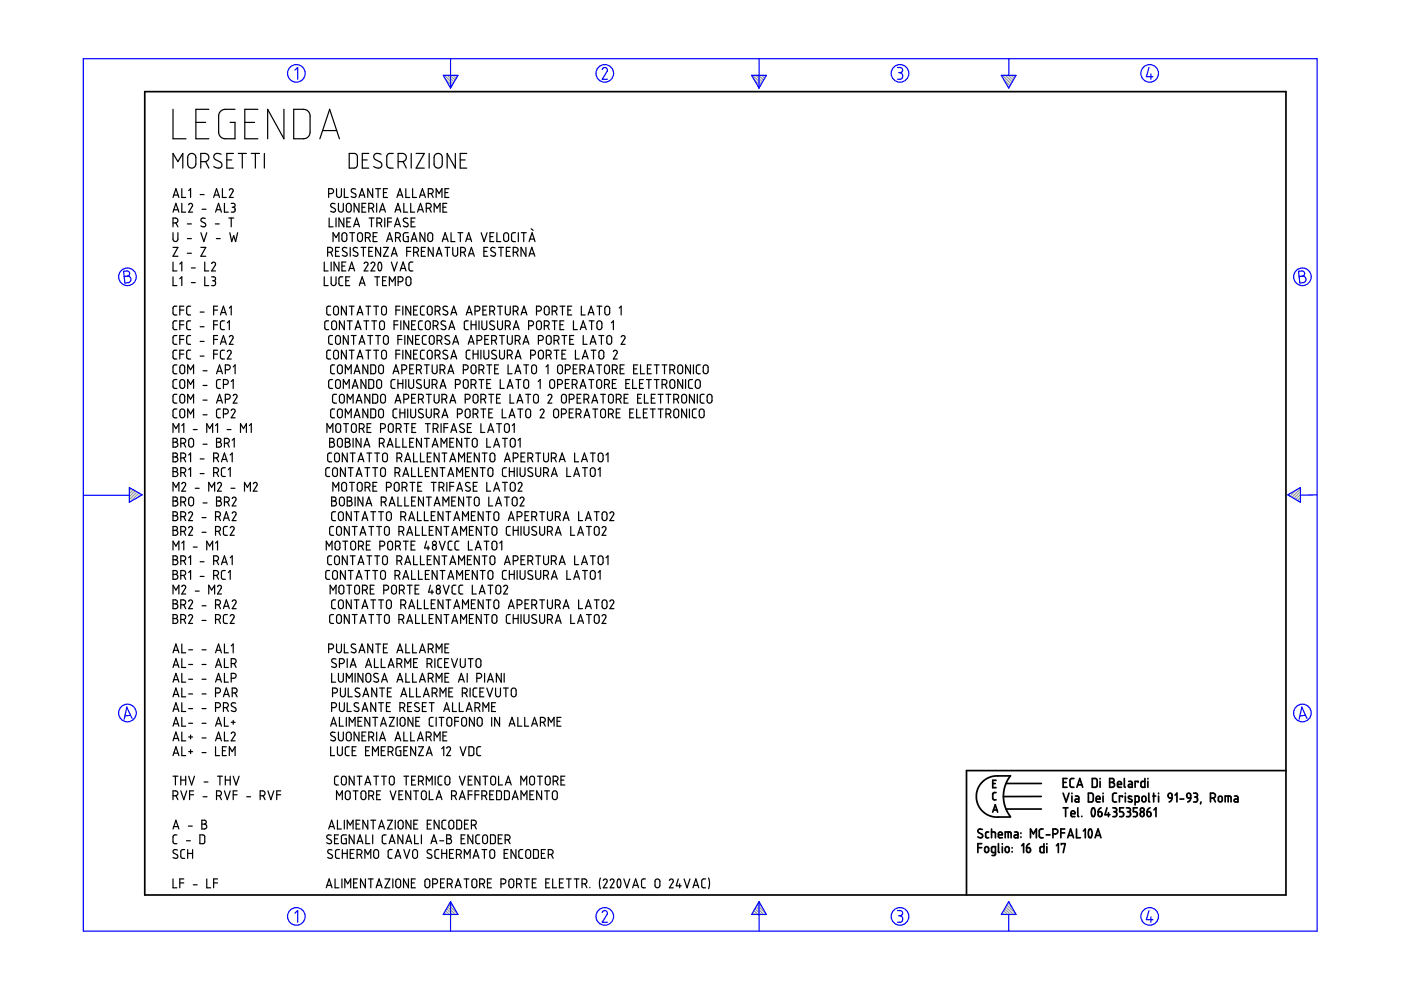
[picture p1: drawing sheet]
<svg xmlns="http://www.w3.org/2000/svg" width="297mm" height="210mm" viewBox="0 0 297 210" stroke-linecap="round" stroke-linejoin="round" font-family="sans-serif">
<g fill="none" stroke="#6c9" stroke-width=".25">
<path d="M94.2 16l1.8 1.8M94.5 16.8l1.3 1.4M94.8 16l1.5 1.4M95.3 18.3l.3 .3M95.5 16l1 1M96.1 16l.6 .6M96.7 16l.3 .2M159.6 16l1.8 1.8M159.9 16.8l1.3 1.4M160.3 16l1.4 1.4M160.7 18.3l.3 .3M160.9 16l1 1"/>
<path d="M161.5 16l.6 .6M162.1 16l.2 .2M212.6 16l1.8 1.8M212.8 16.8l1.3 1.4M213.2 16l1.4 1.4M213.7 18.3l.2 .3M213.8 16l1 1M214.4 16l.7 .6M215.1 16l.2 .2M27.5 103.4h-.1M27.9 103.6l-.5 .4M28.3 103.8l-.9 .9"/>
<path d="M28.7 104.1l-1.3 1.2M29 104.3l-1.6 1.6M29.4 104.5l-1.8 1.9M29.8 104.8l-.8 .8M273.4 104.7l-.3 .3M274.9 103.9l-1.4 1.3M275.7 103.6l-1.8 1.9M275.7 106.1l-.2 .3M275.7 105.5l-.6 .6M275.7 104.9l-1 1M275.7 104.2l-1.4 1.5M94 193.8v.1"/>
<path d="M94.2 193.5l.4 .4M94.4 193.1l.9 .8M94.7 192.7l1.2 1.2M94.9 192.3l1.6 1.6M95.1 191.9l1.9 1.9M95.4 191.5l.8 .8M159.4 193.8v.1M159.6 193.5l.4 .4M159.9 193.1l.8 .8M160.1 192.7l1.2 1.2M160.3 192.3l1.6 1.6M160.5 191.9l1.9 1.9"/>
<path d="M160.8 191.5l.8 .8M212.3 193.8v.1M212.6 193.5l.4 .4M212.8 193.1l.8 .8M213 192.7l1.2 1.2M213.2 192.3l1.6 1.6M213.5 191.9l1.8 1.9M213.7 191.5l.8 .8"/>
</g>
<g fill="none" stroke="#00f" stroke-width=".25">
<path d="M17.7 12.4h261.6v185h-261.6zM62.5 14.9l.6-.6v2.5M94 16h3.1l-1.6 2.7zM95.5 12.4v6.3M127.7 14.7l.5-.4 .5 .3v.5l-1 1.7h1.1M159.4 16h3.1l-1.6 2.7zM160.9 12.4v6.3M190.3 14.3h.7l.3 .3v.6l-.5 .2M190.5 15.4h.3M190.8 15.4l.5 .3v.7l-.3 .4h-.7M212.3 16h3.1l-1.5 2.7zM213.9 12.5v3.5"/>
<path d="M243.6 14.3l-.5 2h1.4M244 15.7v1.1M26.2 57.5l.9-.1 .3 .3 .1 .5-.5 .3 .5 .2 .3 .4-.1 .3-.3 .5-.9 .1zM27 58.5l-.7 .1M275.3 57.5l.9-.1 .3 .3 .1 .5-.5 .3 .5 .2 .3 .4-.1 .4-.2 .3-1 .2zM276.1 58.5l-.7 .1M17.8 105h9.6M27.4 103.4l2.7 1.5-2.7 1.6zM273 104.9l2.7-1.5v3.1zM279.3 104.9l-3.6 .1M27.7 151.7l-1.2 .1M28 152.3l-1.1-2.4-.6 2.6"/>
<path d="M276.8 151.7l-1.2 .1M277.1 152.3l-1.1-2.4-.6 2.6M62.5 193.6l.6-.5v2.4M95.5 191.2v6.2M95.5 191.2l1.6 2.7h-3.1zM127.7 193.5l.1-.3 .5-.1 .5 .4-.1 .4-1 1.6h1.1M160.9 191.2v6.2M160.9 191.2l1.6 2.7h-3.1zM190.3 193.1h.6l.4 .2v.5l-.5 .4M190.5 194.2h.3M190.8 194.2l.5 .3v.7l-.4 .3h-.6M213.9 191.2l1.5 2.7h-3.1z"/>
<path d="M213.9 193.9v3.5M243.6 193.1l-.5 1.9h1.4M244 194.4v1.1"/>
<circle cx="62.8" cy="15.6" r="1.87"/>
<circle cx="128.2" cy="15.6" r="1.87"/>
<circle cx="190.8" cy="15.6" r="1.87"/>
<circle cx="243.8" cy="15.6" r="1.87"/>
<circle cx="27" cy="58.7" r="1.87"/>
<circle cx="276.1" cy="58.7" r="1.87"/>
<circle cx="27" cy="151.2" r="1.87"/>
<circle cx="276.1" cy="151.2" r="1.87"/>
<circle cx="62.8" cy="194.3" r="1.87"/>
<circle cx="128.2" cy="194.3" r="1.87"/>
<circle cx="190.8" cy="194.3" r="1.87"/>
<circle cx="243.8" cy="194.3" r="1.87"/>
</g>
<g fill="none" stroke="#000" stroke-width=".36">
<path d="M30.7 19.4h241.9v170.4h-241.9zM207.3 179.7h.9M208.2 178.9h-.9v1.9M208.3 175.9l-.7-.1-.3 .5 1 .7v.4l-.2 .2-.8-.2M208.9 179.6l.4-.1 .3 .3v.7l-.3 .2h-.3l-.2-.2zM209.6 176.4h-.4l-.2 .3v.8l.2 .1h.4M210.2 176.4l.8 .1 .1 1.1M210.2 175.8v1.8M210.5 166.1h.5M210.5 172.2l.5-1.6 .5 1.6M210.6 171.7h.8M211.2 168h-.4l-.3 .3v1.1l.7 .2"/>
<path d="M211.2 165.4h-.7v1.6h.7M211.7 177h.8l-.1-.5-.4-.1-.2 .2-.1 .8 .2 .2h.6M211.7 178.9v1.7l.2 .2M212.5 178.9v.1M212.5 179.5v1.3M213.1 177.6v-1.2h1.1l.2 .2v1M213.3 179.6l.4-.1 .3 .3v.7l-.3 .2h-.3l-.3-.2zM213.3 166.1h7.5M213.3 171.5h7.5M213.8 176.4v1.2M214.2 164.5h-3.5l-.9 .3-.9 .5-.7 .6-.7 .9-.4 1-.1 1.1 .1 1.1 .4 .9 .7 1 .8 .6 .8 .5 .9 .2h3.5M214.2 164.5l-1 1.7-.5 2.2 .1 1.3 .3 1.3 1.1 2.1"/>
<path d="M214.6 179.7v.1M215.1 176.4h.5l.2 .3v.9h-.5a.31 .31 0 0 1-.3-.3 .31 .31 0 0 1 .3-.3h.5M216.5 176.6v.1M216.5 177.4v.1M216.6 179.3l.4-.4v1.9M217.7 179.7l.7 .2 .1 .5-.1 .2-.4 .2-.3-.2zM218.3 178.9l-.5 .3-.1 .5M218.5 177.6v-1.8l.6 1 .6-1v1.8M220.8 168.9h-8.1M221.2 175.8h-.6l-.3 .3 .1 1.3 .2 .2h.6M221.3 178.9v1.9l-.6-.1-.2-.2v-.8l.2-.2h.6M221.8 177h.8"/>
<path d="M222 178.9v.1M222 179.5v1.3M223.2 176.8l1-.1 .1-.3-.1-.4-.4-.2h-.6v1.8M224 179.3l.4-.4v1.9M224.9 176.6h.8M225 179.1v-.2h.8l-.4 1.9M225.4 165.9h.6M225.4 168.2l.6 1.8 .7-1.8M225.4 171.3h1M225.7 175.8h-.8v1.8M225.9 171.3v1.8M226.2 165.1h-.8v1.8h.8"/>
<path d="M226.4 177.6l.6-1.8 .6 1.8M226.5 177.1h.9M227.1 172.5h.8l-.1-.5-.4-.1-.3 .2v.8l.2 .2h.6M227.3 168.2v.1M227.3 168.8v1.2M227.7 165.1h-.6l-.2 .3v1.4l.3 .1h.5M228 168.8h.5l.2 .2v1h-.5a.31 .31 0 0 1-.3-.3 .31 .31 0 0 1 .3-.3h.5M228.2 175.8v1.8h.9M228.3 166.9l.6-1.8 .7 1.8M228.5 166.4h.9M228.5 171.3v1.7l.2 .1M229.4 173.1h.1"/>
<path d="M229.7 176.2l.4-.4v1.8M230.8 168.2h.7l.3 .3v1.2l-.3 .3h-.7zM230.9 175.9a.56 .56 0 0 1 .7 .7l-.1 .7a.36 .36 0 0 1-.5 .3 .36 .36 0 0 1-.2-.5l-.1-.6zM231.6 165.1h.7l.3 .2v1.3l-.2 .3h-.8zM231.6 171.4a.53 .53 0 0 1 .5 .2 .53 .53 0 0 1 .1 .5l-.1 .7a.34 .34 0 0 1-.4 .3 .34 .34 0 0 1-.3-.4v-.6zM232.2 177.6l.6-1.8 .6 1.8M232.3 177.1h1M232.4 169.4h.8v-.3l-.2-.3-.5 .1-.1 .9 .2 .2h.6M232.8 172.1h.6l.2 .2 .1 .5-.2 .3h-.3l-.3-.1zM233.2 165.1v.1M233.2 165.7v1.2M233.4 171.3l-.4 .3-.2 .5"/>
<path d="M233.9 168.2v.1M233.9 168.8v1.2M234.7 171.3l-.4 1.4h1M235 172.3v.8M235.3 165.1h.6l.3 .3-.1 .4-.3 .1 .4 .1 .1 .3-.1 .4-.3 .2h-.6zM235.3 165.9h.5M235.9 171.3h.7l.1 .2 .1 .3-.4 .3M236.2 172.1h.2M236.4 172.1l.3 .2 .1 .5-.3 .3h-.6M236.7 168.2h-.5l-.3 .3v1.3l.3 .2h.5M236.9 166.3h.9l-.2-.5-.3-.1-.3 .1-.1 .9 .2 .2h.7M238 169v-.2h-.7v1.2"/>
<path d="M238.2 171.3h-.8v.8h.6l.2 .4-.1 .6h-.7M238.4 165.1v1.7l.2 .1M238.6 168.2v.1M238.6 168.8v1.2M238.8 171.3h.5l.3 .2v.4l-.3 .2M239.1 172.1h.2M239.3 172.1l.4 .3-.1 .5-.2 .2h-.6M239.3 165.7h.5l.3 .2v1h-.6a.31 .31 0 0 1-.3-.3 .31 .31 0 0 1 .3-.3h.6M239.9 168.9l-.2-.1a.29 .29 0 0 0-.4 .1 .29 .29 0 0 0 .1 .4l.5 .2a.33 .33 0 0 1 0 .5 .33 .33 0 0 1-.5 0l-.2-.1M240.7 170l.7-.1 .1-.9-.2-.2h-.6v1.9M241.1 171.3h-.8v.8h.6l.2 .3-.1 .7h-.7M241.3 165.9v-.2h-.6v1.2"/>
<path d="M241.9 172.3l.2-.2 .4 .2 .1 .5-.1 .2-.4 .1-.2-.1zM242.2 169l.2-.2 .4 .1 .2 .8-.2 .2-.4 .1-.3-.2zM242.7 165.1v1.8h-.6l-.2-.2 .1-.9 .2-.1h.5M243.2 172.1l.7 .2v.7l-.4 .1-.2-.1zM243.4 165.1v.1M243.4 165.7v1.2M243.6 168.2v1.6l.2 .2M243.8 171.3l-.4 .3-.2 .5M244.4 168.8h.6M244.6 168.2v1.8M244.7 171.7l.4-.4v1.8M245.6 168.2v.1"/>
<path d="M245.6 168.8v1.2M247.7 168.4l.3-.2 .4 .1 .1 .9-.7-.1zM248.5 169.2l-.2 .5-.4 .3M249.1 168.6l.4-.4v1.8M250.2 169.4h.8M251.7 168.3l.3-.1 .3 .1 .2 .9h-.6l-.2-.2zM252.5 169.2l-.2 .5-.5 .3M253.1 168.2l.7 .1 .1 .4-.4 .3M253.3 169h.2M253.5 169l.4 .2v.5l-.2 .3h-.6M254.6 170l-.1 .5M256.6 169.2l.9-.1 .2-.3-.1-.4-.4-.2h-.6v1.8"/>
<path d="M257.3 169.2l.4 .8M258.4 169l.2-.2 .4 .1 .1 .8-.1 .2-.4 .1-.3-.2zM259.8 170v-1.2l1.1 .1 .1 1.1M260.4 168.8v1.2M261.7 168.8h.6l.2 .3v.9h-.6a.31 .31 0 0 1-.3-.3 .31 .31 0 0 1 .3-.3h.6M272.6 163.4h-67.7v26.4M211.1 180.8h-.6l-.3-.2 .1-1 .8-.1-.1 1.7-.2 .2h-.5M214.6 180.6v.1"/>
<circle cx="242.2" cy="171.7" r=".42"/>
</g>
<g fill="none" stroke="#000" stroke-width=".25">
<path d="M36.7 23.2v6.2h2.7M36.7 35.6v-3.1l1 1.8 1.1-1.8v3.1M40.1 32.7l.3-.1h.6l.5 .5v1.8l-.2 .5-.4 .2h-.6l-.5-.5v-1.8zM41.5 26h2.1M42.6 34.3l1-.1 .5-.2 .2-.8-.3-.5-.4-.2h-1v3.1M43.6 34.2l.7 1.4M44.3 23.2h-2.8v6.2h2.8M46.9 32.7l-1.1-.1-.3 .2-.2 .5 .3 .5 1.3 .7 .2 .4-.1 .4-.6 .3-1.1-.3M48.1 33.9h1M49.5 32.5h-1.4v3.1h1.4M49.8 23.2h-2.4l-.5 .2-.4 .5-.1 .6v3.8l.2 .5 .5 .5 .5 .1h2.2v-3.4h-1M50.5 32.5h1.7"/>
<path d="M51.4 32.5v3.1M51.9 26h2.1M53.3 32.5h1.7M54.1 32.5v3.1M54.7 23.2h-2.8v6.2h2.8M56 32.5v3.1M60.2 23.2v6.2l-3.5-6.2v6.2M62.3 23.2l2.5 .1 .4 .2 .4 .5 .1 4.3-.3 .6-.5 .4-2.6 .1zM67.8 29.4l2.1-6.2 2.1 6.2M68.4 27.7h3M74 32.5l1.4 .1 .3 .4 .1 2-.5 .6h-1.3zM76.8 33.9h1.1"/>
<path d="M78.2 32.5h-1.4v3.1h1.4M80.8 32.7l-1.1-.1-.3 .2-.2 .5 .3 .5 1.3 .6 .2 .5-.1 .4-.6 .3-1.1-.3M83.4 32.5l-.9 .1-.3 .2-.2 .3 .1 2.2 .4 .3h.9M84.4 34.3l1-.1 .6-.2 .1-.7-.2-.6-.5-.2h-1v3.1M85.4 34.2l.7 1.4M87.2 32.5v3.1M88.2 32.5h1.8l-1.8 3.1h1.8M91 32.5v3.1M92.2 32.9l.4-.3 .4-.1 .5 .2 .2 .4v1.9l-.5 .6h-.6l-.5-.5-.1-1.8zM96.5 32.5v3.1l-1.7-3.1v3.1M97.6 33.9h1M99 32.5h-1.4v3.1h1.4"/>
<path d="M36.7 47.3l.7-.1 .3-.2v-.4l-.2-.3-.8-.1v1.9M36.7 49.3v1.5l.4 .4 .4-.1 .2-.3v-1.5M36.7 55.6v1.8h.8M36.7 58.7v1.9h.8M36.7 41.9l.6-1.9 .6 1.9M36.7 45l.6-1.9 .6 1.9M36.7 52.5h1l-1 1.8h1M36.9 41.4h.8M36.9 44.5h.8M37.3 47.3l.4 .8M38.1 56l.4-.4v1.8M38.1 59.1l.4-.4v1.9"/>
<path d="M38.5 40v1.9h.9M38.5 43.1v1.9h.9M39.7 47.5h.9M39.7 50.6h.9M39.7 53.7h.9M40 43.4a.4 .4 0 0 1 .3-.3 .4 .4 0 0 1 .4 .2l.1 .4-.8 1.3h.8M40 40.4l.4-.4v1.9M40.6 56.8h.8M40.6 59.9h.8M42.4 41.3h.9M42.6 49.3l.6 1.9 .6-1.9M42.6 52.5h1l-1 1.8h1"/>
<path d="M42.8 44.4h.9M43.4 55.6v1.8h.9M43.4 58.7v1.9h.9M43.5 46.3l-.6-.1-.3 .5 .1 .3 .8 .4v.5l-.4 .2-.5-.2M44.9 55.9l.4-.3 .4 .3v.3l-.8 1.2h.8M44.9 58.7h.5l.3 .2v.4l-.4 .2M45.1 59.5h.2M45.3 59.5l.3 .2 .1 .5-.3 .3-.5 .1M45.3 41.9l.6-1.9 .6 1.9M45.5 41.4h.9M45.7 47.5h.8M45.7 45l.6-1.9 .6 1.9"/>
<path d="M45.9 50.6h.8M45.9 44.5h.9M47.2 40v1.9h.8M47.6 43.1v1.9h.8M48.5 46.2h1.1M48.6 40.3a.43 .43 0 0 1 .4-.3 .43 .43 0 0 1 .4 .2v.4l-.8 1.3h.8M48.7 49.3l.4 1.9 .5-1.2 .4 1.2 .4-1.9M49 43.1h.6l.2 .3v.4l-.4 .1M49 46.2v1.9M49.2 43.9h.2M49.4 43.9l.4 .3v.5l-.2 .3h-.6M68.7 55.6v1.8h.9"/>
<path d="M68.7 58.7v1.9h.9M69.5 53.5l.9-.2 .1-.2-.1-.4-.3-.2h-.6v1.8M69.7 41h.6l.3-.1 .1-.5-.2-.3-.8-.1v1.9M69.8 46.2v1.9h.8M70.1 53.5l.4 .8M70.2 58.7v1.5l.5 .4 .4-.2 .1-.2v-1.5M70.2 55.6v1.8M70.6 51.2v-1.9l.6 1.1 .7-1.1v1.9M71 43.2h-.7l-.2 .4 1 .7v.5l-.5 .2-.5-.2M71.1 53.3h.7M71.2 46.2v1.9M71.4 40v1.5l.4 .4 .3-.1 .3-.3v-1.5"/>
<path d="M71.8 43.1v1.4l.1 .3 .3 .2 .4-.1 .2-.2v-1.6M71.9 55.6v1.8l-1.1-1.8v1.8M72 52.5h-.9v1.8h.9M72.5 56.4h.6M72.6 49.5l.5-.2 .4 .4v1.1l-.3 .4h-.3l-.4-.3zM72.7 58.7h-.5l-.3 .3v1.4l.8 .2M72.9 46.2v1.9l-1-1.9v1.9M73 40v1.9h.8M73.3 55.6h-.8v1.8h.8M73.3 59.5h.6M73.5 43.3l.5-.2 .4 .3 .1 1.1-.4 .5-.5-.1-.2-.3zM73.5 52.6l-.6-.1-.3 .4 .1 .3 .8 .4 .1 .5-.3 .2-.7-.2"/>
<path d="M73.5 47.1h.6M73.9 57.4l.7-1.8 .6 1.8M74.1 56.9h.9M74.1 49.3h1.1M74.1 58.7h-.8v1.9h.8M74.3 52.5v1.8M74.4 46.2h-.9v1.9h.9M74.7 49.3v1.9M75 48.1l.6-1.9 .6 1.9M75.1 47.6h1M75.4 40.1l-.7-.1-.2 .5 .9 .6 .1 .3-.1 .3-.5 .2-.4-.2M75.8 52.6l-.6-.1-.3 .4 .1 .3 .8 .4 .1 .5-.4 .2-.6-.2"/>
<path d="M75.9 49.5l.5-.2 .4 .4v1.1l-.3 .4h-.3l-.4-.3v-1.1zM76.1 41.9l.7-1.9 .6 1.9M76.1 43.1v1.9l-1-1.9v1.9M76.3 41.4h.9M76.5 52.5h1.1M76.8 43.9h.6M77 52.5v1.8M77.2 55.9l.4-.3 .4 .2v.3l-.8 1.3h.8M77.5 50.4l.8-.2 .2-.2-.1-.5-.9-.2v1.9M77.6 43.1h-.8v1.9h.8M78.1 50.4l.4 .8M78.2 44.2l.8-.2 .2-.3-.1-.4-.3-.2h-.6v1.9"/>
<path d="M78.2 53.3h.6M78.3 46.2h1M78.7 55.9l.4-.3 .3 .1 .1 .3-.8 1.4h.8M78.8 46.2v1.9M78.8 44.2l.4 .8M79 40v1.9l-1-1.9v1.9M79 52.5h-.8v1.8h.8M79.1 50.2h.7M79.4 58.7h1.1M79.7 40h1M79.9 43.1v1.9M79.9 47.3l.9-.1 .1-.4-.1-.4-.9-.2v1.9"/>
<path d="M80 49.3h-.9v1.9h.9M80 58.7v1.9M80.2 40v1.9M80.3 55.7a.57 .57 0 0 1 .6 .8v.6a.36 .36 0 0 1-.5 .3 .36 .36 0 0 1-.2-.5l-.1-.6zM80.5 45l.6-1.9 .6 1.9M80.5 47.3l.4 .8M80.6 44.5h1M80.7 52.5v1.8l-1-1.8v1.8M81.1 59.5h.6M81.3 40.8h.6M81.3 52.5h1l-1 1.8h1M81.6 46.2v1.9"/>
<path d="M81.9 58.7h-.8v1.9h.8M82 51.2l.6-1.9 .6 1.9M82.1 40h-.8v1.9h.8M82.1 50.7h1M82.2 47.1h.8M83 54.3l.6-1.8 .6 1.8M83 55.6l.6 1.8 .6-1.8M83 46.2h-.8v1.9M83.1 53.8h1M83.7 48.1l.6-1.9 .6 1.9M83.8 45l.6-1.9 .6 1.9M83.8 47.6h.9"/>
<path d="M83.9 50.4l.9-.2 .1-.3-.1-.3-.4-.3h-.5v1.9M83.9 44.5h.9M84.2 41.9l.6-1.9 .6 1.9M84.3 41.4h.9M84.4 59.7l.9-.1 .2-.4-.2-.3-.3-.2h-.6v1.9M84.5 50.4l.4 .8M84.8 57.4l.7-1.8 .6 1.8M85 56.9h.9M85.6 43.1v1.9h.8M86 40v1.9h.9M86.2 58.9l.5-.2 .4 .3v1.1l-.3 .4h-.5l-.2-.3zM86.2 53.3h.9"/>
<path d="M86.4 46.3l-.6-.1-.3 .5 .2 .3 .8 .5v.4l-.5 .2-.5-.2M86.6 49.3l-.8 .1-.3 .2v1.3l.2 .3h.9v-1h-.4M87.1 43.1v1.9h.8M87.1 52.5h-.9v1.8M87.2 47.1h.6M87.2 51.2l.6-1.9 .6 1.9M87.4 50.7h.8M87.5 40v1.9h.8M87.5 55.6h-.5l-.3 .4 .1 1.2 .2 .2h.5M87.7 53.5l.9-.2 .1-.2-.1-.5-.9-.1v1.8M88 46.2h-.8v1.9h.8M88.3 53.5l.4 .8"/>
<path d="M88.5 45l.7-1.9 .6 1.9M88.7 44.5h.9M88.9 41.9l.7-1.9 .6 1.9M89.1 41.4h.9M89.3 53.3h.7M90.1 49.3v1.9l-1.1-1.9v1.9M90.2 52.5h-.9v1.8h.9M90.4 44.2l.8-.2 .2-.4-.1-.3-.3-.2h-.6v1.9M90.8 41h.6l.3-.1 .1-.5-.2-.3-.8-.1v1.9M90.8 49.5l.5-.2 .4 .4v1.1l-.3 .4h-.3l-.4-.3zM91 44.2l.4 .8M91.4 41l.4 .9"/>
<path d="M91.8 52.5v1.8l-1-1.8v1.8M92.1 45v-1.9l.6 1.1 .6-1.1v1.9M92.5 41.9v-1.9l.6 1 .6-1v1.9M92.5 54.3l.6-1.8 .6 1.8M92.6 53.8h.9M93.8 51.2l.6-1.9 .6 1.9M93.9 43.9h.7M93.9 50.7h.9M94.3 40.8h.7M94.3 52.5h1.1M94.7 43.1h-.8v1.9h.8M94.8 52.5v1.8"/>
<path d="M95.2 40h-.9v1.9h.9M95.6 49.3v1.9h.9M96 52.5v1.5l.5 .3 .5-.3v-1.5M97.1 49.3h1M97.6 49.3v1.9M97.7 53.5l.8-.1 .2-.4-.1-.3-.3-.2h-.6v1.8M98.3 53.5l.4 .8M98.7 51.2l.7-1.9 .6 1.9M98.9 50.7h.9M99.3 54.3l.6-1.8 .7 1.8M99.5 53.8h.9M102 49.3l.6 1.9 .7-1.9"/>
<path d="M102.6 53.3h.6M103.4 52.5h-.8v1.8h.8M103.9 50.2h.6M104.7 49.3h-.8v1.9h.8M105 52.6l-.7-.1-.3 .4 .2 .3 .8 .4v.5l-.3 .2-.7-.2M105.3 49.3v1.9h.9M105.7 52.5h1M106.2 52.5v1.8M106.9 49.5l.6-.1 .3 .3v1.1l-.3 .4h-.3l-.4-.3v-1.1zM107.4 53.3h.6M108.2 52.5h-.8v1.8h.8M108.8 53.5l.9-.1 .2-.3-.2-.5-.9-.1v1.8"/>
<path d="M109.3 49.3l-.6 .1-.2 .3v1.3l.2 .2h.6M109.4 53.5l.5 .8M109.9 49.3v1.9M110.5 49.3h1.1M111 49.3v1.9M111.5 52.5v1.8l-1-1.8v1.8M112.1 54.3l.7-1.8 .6 1.8M112.2 51.2l.6-1.9 .6 1.9M112.3 53.8h.9M112.4 50.7h.9M112.6 48.5l.4 .3M37.5 64.9h-.6l-.2 .3v1.4l.8 .2"/>
<path d="M37.5 68h-.5l-.3 .3v1.4l.3 .2h.5M37.5 71.1h-.5l-.3 .4 .1 1.4 .7 .1M37.5 74.3h-.5l-.3 .3v1.3l.3 .2h.5M37.5 77.4h-.5l-.3 .3v1.3l.2 .2h.6M38.1 65.7h.9M38.1 68.9h.9M38.1 72h.9M38.1 75.1h.9M38.2 77.6l.5-.2 .4 .2 .1 1.2-.4 .4h-.3l-.3-.3-.1-1zM39 64.9h-.9v1.9M39 68h-.9v1.9M39 71.1h-.9v1.9"/>
<path d="M39 74.3h-.9v1.8M39.8 79.2v-1.8l.6 1 .6-1v1.8M40.4 64.9h-.6l-.2 .4 .1 1.3 .7 .2M40.4 68l-.6 .1-.2 .3v1.2l.3 .3h.5M40.4 71.1h-.5l-.3 .4v1.2l.3 .3h.5M40.4 74.3h-.5l-.3 .3v1.3l.3 .2h.5M42.4 66.2h.9M42.4 69.3h.9M42.4 72.4h.9M42.4 75.5h.9M43.1 78.6h.8M45.3 65.7h.8"/>
<path d="M45.3 68.9h.8M45.3 72h.8M45.3 75.1h.8M45.9 79.2l.6-1.8 .7 1.8M46.1 78.7h.9M46.1 64.9h-.8v1.9M46.1 68h-.8v1.9M46.1 71.1h-.8v1.9M46.1 74.3h-.8v1.8M46.7 66.8l.7-1.9 .6 1.9M46.7 73l.7-1.9 .6 1.9M46.9 66.3h.9"/>
<path d="M46.9 72.5h.9M47.6 68l-.7 .1-.2 .3 .1 1.3 .3 .2h.5M47.6 74.3h-.6l-.3 .4 .1 1.2 .3 .2h.5M47.8 78.4l.9-.1 .1-.3-.1-.4-.3-.2h-.6v1.8M48.2 74.6l.4-.3 .4 .2v.3l-.8 1.3h.8M48.2 68.5l.4-.5v1.9M48.6 71.5a.43 .43 0 0 1 .4-.4 .43 .43 0 0 1 .4 .3v.3l-.8 1.3h.8M48.6 65.3l.4-.4v1.9M49.4 77.8l.4-.4v1.8M69.7 68l-.6 .1-.2 .2v1.4l.3 .2h.5M70.1 64.9h-.6l-.2 .3v1.4l.8 .2M70.1 74.3h-.5l-.3 .3v1.3l.3 .2h.5"/>
<path d="M70.4 68.2l.5-.2 .4 .3v1.2l-.3 .4-.5-.1-.2-.3zM70.5 71.1h-.5l-.3 .4v1.2l.3 .3h.5M70.8 74.4l.5-.1 .4 .3 .1 1.1-.4 .4h-.3l-.4-.3zM70.9 65.1l.4-.2 .4 .4 .1 1.1-.4 .4h-.3l-.4-.4v-1zM70.9 77.4h-.5l-.3 .3v1.3l.2 .2h.6M71.2 71.4l.6-.3 .4 .4v1.1l-.3 .4h-.4l-.3-.3zM71.7 77.6l.4-.2 .4 .2 .1 1.2-.3 .4h-.4l-.3-.3-.1-1zM73 68v1.9l-1-1.9v1.9M73.2 79.2v-1.8l.6 1 .7-1v1.8M73.4 64.9v1.9l-1-1.9v1.9M73.4 74.3v1.8l-1-1.8v1.8M73.6 68h1.1"/>
<path d="M73.8 71.1v1.9l-1-1.9v1.9M74 64.9h1.1M74 74.3h1.1M74.1 68v1.9M74.5 71.1h1M74.6 64.9v1.9M74.6 74.3v1.8M75 71.1v1.9M75.1 79.2l.6-1.8 .6 1.8M75.2 78.7h1M75.3 69.9l.6-1.9 .6 1.9M75.5 69.4h.9"/>
<path d="M75.7 66.8l.6-1.9 .6 1.9M75.7 76.1l.6-1.8 .6 1.8M75.9 66.3h.9M75.9 75.6h.9M76.1 73l.7-1.9 .6 1.9M76.2 60.6l.6-1.9 .6 1.9M76.3 72.5h.9M76.3 60h.9M77.2 68h1M77.6 64.9h1M77.6 74.3h1M77.7 68v1.9"/>
<path d="M78 77.4v1.8l-1.1-1.8v1.8M78 71.1h1M78.1 64.9v1.9M78.1 74.3v1.8M78.5 71.1v1.9M78.6 77.4h.8l.3 .3v1.2l-.3 .3h-.8zM78.8 68h1.1M79.2 64.9h1.1M79.2 74.3h1.1M79.3 68v1.9M79.7 71.1h1M79.8 64.9v1.9"/>
<path d="M79.8 74.3v1.8M80.2 71.1v1.9M80.5 77.5l.4-.1 .4 .4v1l-.3 .4h-.4l-.3-.3v-1zM80.6 68.2l.6-.1 .3 .4v1.1l-.4 .3-.3-.1-.3-.2v-1.1zM81 65.1l.5-.2 .4 .4v1l-.3 .5-.4-.1-.3-.3zM81 74.4l.5-.1 .4 .3v1.1l-.3 .4h-.3l-.4-.4zM81.4 71.3l.5-.2 .4 .3v1.2l-.3 .4h-.3l-.4-.3v-1.1zM82.5 60.6v-1.9l.7 1 .6-1v1.9M83.3 79.2l.6-1.8 .7 1.8M83.5 78.7h.9M83.5 68.9h.9M83.9 65.7h.9"/>
<path d="M83.9 75.1h.9M84.4 68h-.9v1.9M84.4 72h.8M84.8 64.9h-.9v1.9M84.8 74.3h-.9v1.8M85 68v1.9M85.2 78.4l.9-.1 .1-.3-.1-.4-.3-.2h-.6v1.8M85.2 71.1h-.8v1.9M85.4 64.9v1.9M85.4 74.3v1.8M85.8 71.1v1.9M86.7 68v1.9l-1.1-1.9v1.9"/>
<path d="M86.9 78.2h.6M87.1 64.9v1.9l-1.1-1.9v1.9M87.1 74.3v1.8l-1.1-1.8v1.8M87.3 68.9h.6M87.5 71.1v1.9l-1.1-1.9v1.9M87.7 65.7h.6M87.7 75.1h.6M87.7 77.4h-.8v1.8h.8M88.1 68h-.8v1.9h.8M88.1 72h.6M88.3 78.4l.9-.1 .1-.3v-.4l-.4-.2h-.6v1.8M88.5 64.9h-.8v1.9h.8"/>
<path d="M88.5 74.3h-.8v1.8h.8M88.9 71.1h-.8v1.9h.8M88.9 78.4l.4 .8M89.6 68l-.7 .1-.2 .3v1.2l.3 .3h.6M90 64.9h-.6l-.2 .3v1.4l.8 .2M90 74.3h-.6l-.2 .3v1.3l.3 .2h.5M90 77.4h1M90.3 68.2l.5-.2 .4 .3v1.1l-.4 .5-.4-.1-.2-.3zM90.4 71.1h-.5l-.3 .4v1.2l.3 .3h.5M90.5 77.4v1.8M90.7 74.4l.5-.1 .4 .4v1l-.3 .4h-.3l-.4-.3v-1.1zM90.7 65.1l.6-.2 .3 .4v1.1l-.3 .4h-.4l-.3-.4v-1z"/>
<path d="M91.1 71.4l.5-.3 .4 .4 .1 1.1-.4 .4h-.3l-.4-.3zM91.6 77.4l.1 1.5 .4 .3 .5-.3 .1-1.5M91.8 69.1h.7l.3-.2 .1-.5-.2-.3-.9-.1v1.9M92.3 66l.8-.2 .2-.4-.2-.4-.8-.1v1.9M92.3 75.3l.8-.1 .2-.4-.1-.3-.4-.2h-.5v1.8M92.5 69.1l.4 .8M92.7 72.2l.8-.1 .2-.3-.1-.4-.3-.3h-.6v1.9M92.9 65.9l.4 .9M92.9 75.3l.4 .8M93.3 78.4l.9-.1 .1-.4-.1-.3-.3-.2h-.6v1.8M93.3 72.2l.4 .8M93.9 78.4l.4 .8"/>
<path d="M94.4 68.1h-.7l-.2 .5 1 .7v.4l-.5 .2-.5-.2M94.8 65l-.6-.1-.3 .5 .2 .3 .8 .4v.5l-.5 .2-.5-.2M94.8 74.4l-.6-.1-.3 .4 .2 .3 .7 .4 .1 .6-.6 .1-.4-.2M95 79.2l.6-1.8 .6 1.8M95.1 78.7h.9M95.2 69.9l.6-1.9 .6 1.9M95.3 71.2l-.6-.1-.3 .2-.1 .3 .2 .3 .8 .4v.6l-.5 .1-.5-.2M95.3 69.4h.9M95.6 66.8l.6-1.9 .6 1.9M95.6 76.1l.6-1.8 .6 1.8M95.8 66.3h.8M95.8 75.6h.8"/>
<path d="M96 73l.6-1.9 .6 1.9M96.2 72.5h.9M98.2 78.4l.9-.1 .2-.4-.1-.3-.4-.2h-.6v1.8M98.8 66.8l.7-1.9 .6 1.9M99 66.3h.9M99.3 68h-.5l-.4 .3 .1 1.4 .2 .2h.6M99.3 73l.6-1.9 .6 1.9M99.4 72.5h.9M99.7 74.3h-.6l-.3 .3 .1 1.3 .3 .2h.5M99.9 68.9h1M99.9 68v1.9M100 77.6l.5-.2 .4 .3v1.1l-.3 .4h-.3l-.4-.3z"/>
<path d="M100.3 75.1h1M100.3 74.3v1.8M100.7 66h.6l.3-.2 .1-.5-.1-.3-.9-.1v1.9M100.9 68v1.9M101.1 72.2l.9-.1 .2-.3-.2-.5-.9-.2v1.9M101.3 74.3v1.8M101.6 78.4l.8-.1 .2-.4-.1-.3-.4-.2h-.5v1.8M101.6 68v1.9M102 74.3v1.8M102.2 68v1.5l.4 .4 .3-.1 .3-.3v-1.5M102.2 78.4l.4 .8M102.4 65.7h.6"/>
<path d="M102.6 74.3v1.4l.4 .4 .4-.1 .2-.2v-1.5M102.8 72h.6M103.2 64.9h-.8v1.9h.8M103.2 77.4h1M103.6 71.1h-.8v1.9h.8M103.7 77.4v1.8M103.8 66h.6l.4-.2 .1-.4-.2-.4-.9-.1v1.9M104.2 72.2l.9-.1 .2-.3-.2-.5-.9-.2v1.9M104.5 65.9l.4 .9M104.8 68.1h-.7l-.3 .5 1 .6v.5l-.5 .2-.5-.2M104.9 72.2l.4 .8M104.9 78.2h.6"/>
<path d="M105.2 74.4l-.7-.1-.3 .4 .2 .3 .8 .4v.6l-.5 .1-.5-.2M105.5 68v1.5l.4 .4 .4-.1 .2-.3v-1.5M105.5 64.9h1M105.7 77.4h-.8v1.8h.8M105.9 74.3v1.4l.4 .4 .4-.1 .2-.2 .1-1.5M105.9 71.1h1.1M106 64.9v1.9M106.4 71.1v1.9M107.1 64.9l.1 1.5 .4 .4 .3-.1 .3-.3v-1.5M107.1 69.1l.9-.1 .2-.3-.1-.5-.3-.2h-.7v1.9M107.6 71.1v1.5l.4 .4h.3l.3-.4v-1.5M107.6 75.3l.8-.1 .2-.3-.1-.5-.9-.1v1.8"/>
<path d="M107.7 77.4v1.8h.9M107.8 69.1l.4 .8M108.2 75.3l.4 .8M108.8 66h.6l.3-.2 .2-.4-.3-.4-.8-.1v1.9M108.8 69.9l.6-1.9 .7 1.9M109 69.4h.9M109.2 79.2l.6-1.8 .6 1.8M109.2 72.2l.9-.1 .2-.4-.1-.3-.4-.3h-.6v1.9M109.2 76.1l.7-1.8 .6 1.8M109.3 78.7h1M109.4 75.6h.9M109.4 65.9l.5 .9"/>
<path d="M109.9 72.2l.4 .8M110.5 66.8l.6-1.9 .6 1.9M110.7 66.3h.8M110.9 73l.6-1.9 .6 1.9M111 77.4h1.1M111.1 72.5h.9M111.6 77.4v1.8M112.1 69.1l.8-.1 .2-.3-.1-.5-.3-.2h-.6v1.9M112.5 75.3l.9-.1 .1-.3-.1-.5-.9-.1v1.8M112.8 77.6l.5-.2 .4 .3v1.1l-.3 .4h-.3l-.4-.3zM113.7 66h.6l.4-.2 .1-.4-.2-.4-.9-.1v1.9M113.9 68.2l.5-.1 .4 .4v1l-.4 .4-.4-.1-.2-.2-.1-1.2z"/>
<path d="M114.2 72.2l.8-.1 .2-.3-.1-.4-.4-.3h-.5v1.9M114.3 74.4l.4-.1 .4 .2 .1 1.3-.3 .3h-.3l-.4-.3v-1zM115.4 69.1l.8-.1 .2-.4v-.4l-.4-.2h-.6v1.9M115.5 65.1l.6-.2 .3 .4v1.1l-.3 .4h-.4l-.3-.4v-1zM115.8 77.8l.4-.4v1.8M115.8 75.3l.9-.1 .2-.3-.2-.5-.9-.1v1.8M115.9 71.4l.5-.3 .4 .4 .1 1.1-.4 .4h-.3l-.4-.3zM116 69.1l.4 .8M116.4 75.3l.5 .8M117.1 66l.8-.2 .2-.4-.2-.4-.8-.1v1.9M117.1 68h1M117.5 72.2l.8-.1 .2-.3-.1-.4-.3-.3h-.6v1.9"/>
<path d="M117.5 74.3h1M117.6 68v1.9M117.7 65.9l.4 .9M118 74.3v1.8M118.1 72.2l.4 .8M118.3 77.6l.5-.2 .4 .3 .1 1.1-.4 .4h-.4l-.3-.4zM118.7 64.9h1.1M118.7 68.9h.7M119.1 71.1h1.1M119.1 75.1h.7M119.3 64.9v1.9M119.5 68h-.8v1.9h.8"/>
<path d="M119.7 71.1v1.9M119.9 78.4l.9-.1 .1-.5-.1-.3-.9-.1v1.8M120 74.3h-.9v1.8h.9M120.4 65.7h.6M120.8 72h.6M121.2 64.9h-.8v1.9h.8M121.5 78.2h.7M121.6 68v1.9h.8M121.6 71.1h-.8v1.9h.8M122 74.3v1.8h.8M122.4 77.4h-.9v1.8h.9M123 78.4l.9-.1 .1-.3-.1-.4-.3-.2h-.6v1.8"/>
<path d="M123 69.9l.7-1.9 .6 1.9M123.2 69.4h.9M123.3 64.9v1.9h.8M123.4 76.1l.7-1.8 .6 1.8M123.6 78.4l.4 .8M123.6 75.6h.9M123.7 71.1v1.9h.8M124.7 79.2l.6-1.8 .6 1.8M124.7 66.8l.6-1.9 .6 1.9M124.8 78.7h.9M124.9 66.3h.9M124.9 68h1"/>
<path d="M125.1 73l.6-1.9 .7 1.9M125.3 72.5h.9M125.3 74.3h1.1M125.4 68v1.9M125.8 74.3v1.8M126.5 77.4h1.1M126.6 64.9h1M126.7 68.2l.5-.2 .4 .3v1.2l-.4 .4-.4-.1-.2-.3v-1zM127 71.1h1M127 74.5l.6-.2 .4 .3v1.1l-.3 .4h-.3l-.4-.3zM127 77.4v1.8M127.1 64.9v1.9"/>
<path d="M127.5 71.1v1.9M128.3 77.6l.5-.2 .4 .3v1.2l-.3 .3h-.3l-.4-.2v-1.1zM128.3 65.1l.5-.2 .4 .4 .1 1-.4 .5-.4-.1-.3-.3zM128.7 71.4l.6-.3 .3 .4 .1 1.1-.4 .4-.4-.1-.2-.3zM129.6 68.5l.4-.5v1.9M129.8 78.4h.7l.3-.2 .1-.4-.2-.3-.9-.1v1.8M130 74.6l.4-.3 .4 .2 .1 .3-.9 1.3h.9M130.5 78.4l.4 .8M131.3 65.3l.4-.4v1.9M131.5 78.2h.6M131.7 71.5l.4-.4 .4 .3v.3l-.8 1.3h.8M132.3 77.4h-.8v1.8h.8"/>
<path d="M134.3 78.2h.7M135.2 77.4h-.9v1.8h.9M135.8 77.4v1.8h.8M137.3 78.2h.6M138.1 77.4h-.8v1.8h.8M138.7 77.4h1M139.2 77.4v1.8M140.4 77.4h1M140.9 77.4v1.8M142 78.4l.9-.1 .2-.5-.2-.3-.9-.1v1.8M142.6 78.4l.5 .8M143.8 77.6l.5-.2 .4 .3v1.2l-.3 .3-.5-.1-.2-.3z"/>
<path d="M146.4 77.4v1.8l-1-1.8v1.8M147 77.4v1.8M148.5 77.4h-.6l-.3 .3 .1 1.3 .2 .2h.6M149.2 77.6l.5-.2 .4 .3v1.2l-.3 .3-.5-.1-.2-.3zM36.7 92.9l.7 .1 .2 .2-.1 .4-.3 .2h.3l.2 .3v.5l-.3 .2h-.7zM36.7 96.1h.7l.2 .2-.1 .4-.3 .2 .4 .2 .1 .4-.4 .4h-.6zM36.7 99.2h.6l.3 .2-.1 .4-.3 .2 .4 .2 .1 .4-.4 .4h-.6zM36.7 91.7v-1.9l.6 1.1 .6-1.1v1.9M36.7 93.8h.5M36.7 96.9h.5M36.7 100h.5M37.5 80.5h-.5l-.3 .3v1.3l.3 .2 .5 .1"/>
<path d="M37.5 83.6h-.5l-.3 .3v1.4l.3 .1 .5 .1M37.5 86.7h-.6l-.2 .3v1.4l.8 .2M38.2 80.7l.6-.2 .4 .4v1l-.4 .4h-.4l-.2-.3-.1-1zM38.2 83.8l.6-.2 .4 .4v1l-.4 .4h-.4l-.2-.2-.1-1.1zM38.2 86.9l.6-.2 .4 .4v1.1l-.4 .4-.4-.1-.2-.2-.1-1.1zM38.3 94h.6l.4-.2 .1-.5-.2-.3-.9-.1v1.9M38.3 97.1h.6l.4-.2 .1-.4-.2-.4h-.9v1.8M38.5 90.2l.5-.4v1.9M38.9 94l.5 .8M38.9 97.1l.5 .8M39.8 82.4v-1.9l.6 1 .6-1v1.9M39.8 85.5v-1.9l.6 1 .6-1v1.9"/>
<path d="M39.8 88.6v-1.9l.6 1.1 .6-1.1v1.9M40 96.5l.4-.4v1.8M40 99.6l.4-.4v1.8M40.1 93.2l.5-.3 .4 .4v1.1l-.4 .4-.4-.1-.2-.3zM41 91.1h.8M42.4 97.3h.9M43.1 81.7h.8M43.1 84.8h.8M43.1 87.9h.8M43.1 94.2h.8M43.8 91.7v-1.9l.6 1.1 .7-1.1v1.9M45.3 97.1l.9-.1 .1-.4-.1-.4-.9-.1v1.8"/>
<path d="M45.7 90.2l.4-.4v1.9M45.9 92.9l.7 .1 .2 .2-.1 .4-.3 .2h.3l.2 .4v.4l-.3 .2h-.7zM45.9 85.5l.6-1.9 .7 1.9M45.9 93.8h.5M45.9 97.1l.4 .8M46.1 84.9h.9M46.7 80.5h-.5l-.3 .3 .1 1.3 .2 .2 .5 .1M46.7 86.7h-.5l-.3 .4 .1 1.3 .7 .2M46.9 97.9l.7-1.8 .6 1.8M47.1 97.4h.9M47.4 81.5l.8-.1 .2-.4-.1-.3-.3-.2h-.6v1.9M47.4 87.8h.5l.4-.3 .1-.3-.2-.4-.8-.1v1.9"/>
<path d="M47.6 94l.9-.1 .1-.4-.1-.4-.3-.2h-.6v1.9M47.8 84.6l.9-.1 .1-.5-.2-.3-.8-.1v1.9M47.8 99.2h-.6l-.3 .3 .1 1.3 .3 .2h.5M48.2 91.1h.8M48.2 94l.4 .8M48.4 99.6l.4-.4v1.8M48.8 96.5l.4-.4v1.8M49 87l.3-.3 .5 .2v.3l-.8 1.4h.8M49 80.9l.4-.4v1.9M49.2 93.3l.5-.4v1.9M49.4 83.9l.4-.3 .4 .1 .1 .4-.9 1.4h.9M51 91.7v-1.9l.6 1.1 .6-1.1v1.9"/>
<path d="M52.9 90.2l.4-.4v1.9M69.3 91.7v-1.9l.6 1.1 .7-1.1v1.9M69.9 92.9l.7 .1 .2 .2-.1 .4-.3 .2 .4 .1 .1 .3v.4l-.3 .2h-.7zM69.9 99.2h-.6l-.2 .3v1.3l.3 .2h.5M69.9 93.8h.5M70.3 96.1h-.6l-.2 .4v1.1l.3 .3h.5M70.5 80.5h-.5l-.3 .3v1.3l.3 .2 .5 .1M70.7 99.3l.4-.1 .4 .2v1.2l-.3 .4h-.3l-.4-.3v-1zM70.9 86.7h-.5l-.3 .3 .1 1.4 .7 .2M71 96.3l.5-.2 .4 .3 .1 1.1-.3 .4h-.4l-.3-.3zM71.2 80.7l.6-.2 .4 .3v1.1l-.4 .4h-.4l-.2-.3zM71.3 90l.6-.1 .3 .3v1.1l-.3 .4h-.4l-.3-.3v-1.1z"/>
<path d="M71.4 83.6h-.6l-.3 .4 .1 1.3 .2 .1 .6 .1M71.7 86.9l.5-.2 .4 .4v1.1l-.4 .4-.3-.1-.3-.2-.1-1.1zM71.7 93.1l.5-.1 .4 .3v1.1l-.4 .4-.4-.1-.2-.3-.1-1zM72.1 83.8l.5-.2 .4 .3v1.1l-.4 .4h-.3l-.3-.3zM72.8 82.4v-1.9l.6 1 .6-1v1.9M72.9 89.8h1M73.2 92.9l.7 .1 .2 .2-.1 .4-.3 .2 .4 .1 .2 .3-.1 .4-.3 .2h-.7zM73.2 88.6v-1.9l.6 1.1 .7-1.1v1.9M73.2 99.2v1.8l-1-1.8v1.8M73.2 93.8h.5M73.4 89.8v1.9M73.6 96.1v1.8l-1-1.8v1.8"/>
<path d="M73.6 85.5v-1.9l.7 1 .6-1v1.9M73.8 99.2h1.1M74.3 96.1h1M74.4 99.2v1.8M74.7 90l.4-.2 .4 .4v1.1l-.3 .4h-.4l-.3-.4v-1zM74.7 82.4l.6-1.9 .6 1.9M74.8 96.1v1.8M74.8 81.8h.9M74.9 92.9v1.9M75.1 88.6l.6-1.9 .6 1.9M75.2 88.1h1M75.5 85.5l.6-1.9 .7 1.9"/>
<path d="M75.7 84.9h.9M75.9 97.9l.6-1.8 .7 1.8M76.1 97.4h.9M76.2 90.9h.5l.4-.3 .1-.3-.2-.4-.8-.1v1.9M76.5 92.9v1.9l-1-1.9v1.9M76.8 90.8l.4 .9M77.2 94.8l.6-1.9 .6 1.9M77.3 94.3h.9M77.4 99.2h1M77.6 80.5v1.9l-1.1-1.9v1.9M77.8 96.1h1M77.8 90.7h.7"/>
<path d="M77.9 99.2v1.8M78 86.7v1.9l-1.1-1.9v1.9M78.2 80.5h.8l.2 .2v1.3l-.2 .3-.8 .1zM78.3 96.1v1.8M78.4 83.6v1.9l-1-1.9v1.9M78.6 86.7h.7l.4 .3v1.2l-.3 .4h-.8zM78.7 89.8h-.9v1.9h.9M79 83.6h.8l.3 .3v1.2l-.3 .3-.8 .1zM79 99.2h1.1M79.4 96.1h1.1M79.5 99.2v1.8M80 80.7l.4-.2 .5 .3v1.1l-.4 .4h-.4l-.2-.3z"/>
<path d="M80 96.1v1.8M80.4 86.9l.5-.2 .4 .4v1.1l-.4 .4-.3-.1-.3-.2v-1.1zM80.4 94l.9-.1 .2-.4-.2-.4-.3-.2h-.6v1.9M80.7 90.9h.5l.4-.2 .1-.4-.2-.4-.8-.1v1.9M80.8 99.3l.5-.1 .4 .3v1.1l-.3 .4h-.3l-.4-.3v-1.1zM80.9 83.7l.4-.1 .4 .3v1.1l-.3 .4h-.5l-.2-.3v-1.1zM81 94l.5 .8M81.2 96.3l.5-.2 .4 .3v1.2l-.4 .3-.4-.1-.2-.3zM82.1 94.8l.6-1.9 .6 1.9M82.3 94.3h.9M82.5 90l.5-.1 .4 .3v1.1l-.4 .4h-.3l-.3-.3-.1-1.1zM83.8 80.5h-.6l-.3 .4 .1 1.2 .2 .2 .6 .1"/>
<path d="M83.8 85.5l.6-1.9 .6 1.9M83.9 84.9h.9M83.9 92.9v1.9h.9M84 90.9h.6l.3-.2 .1-.4-.2-.4-.8-.1v1.9M84.2 86.7h-.6l-.3 .4 .1 1.3 .2 .2h.6M84.2 97.1l.8-.1 .2-.3-.1-.4-.3-.2h-.6v1.8M84.4 80.5v1.9M84.4 81.3h1M84.6 90.8l.4 .9M84.8 97.1l.4 .8M84.8 86.7v1.9M84.8 87.5h1"/>
<path d="M85.4 80.5v1.9M85.4 92.9v1.9h.8M85.6 84.6h.7l.3-.2 .1-.3-.3-.4-.8-.1v1.9M85.7 89.8h1M85.8 86.7v1.9M85.8 97.9l.6-1.8 .7 1.8M86 97.4h.9M86 80.5v1.9M86.2 89.8v1.9M86.4 86.7v1.9M86.7 80.5v1.4l.1 .3 .3 .2 .6-.3v-1.6M86.9 93.8h.6"/>
<path d="M87.1 86.7v1.5l.4 .4 .5-.2 .1-.2v-1.5M87.3 99.2v1.8h.8M87.3 84.4h.6M87.3 90.7h.6M87.7 96.1v1.8h.8M87.7 92.9h-.8v1.9h.8M88.1 83.6h-.8v1.9h.8M88.2 89.8h-.9v1.9h.9M88.7 84.6h.7l.3-.2 .1-.3-.2-.4-.9-.1v1.9M88.7 99.2v1.8h.9M89.2 96.1v1.8h.8M89.3 80.6l-.7-.1-.3 .4 .2 .3 .7 .4 .1 .5-.3 .3-.7-.3"/>
<path d="M89.3 92.9v1.9l-1-1.9v1.9M89.3 84.6l.5 .9M89.7 86.8l-.7-.1-.3 .5 .2 .3 .8 .4v.5l-.5 .2-.5-.2M90 80.5v1.4l.1 .3 .3 .2 .4-.1 .2-.3v-1.5M90 92.9h1M90.2 89.8h1M90.2 100h.6M90.4 86.7v1.6l.4 .3 .4-.1 .2-.3v-1.5M90.4 83.6h1M90.5 92.9v1.9M90.6 96.9h.6M90.7 89.8v1.9"/>
<path d="M90.9 83.6v1.9M91 99.2h-.8v1.8h.8M91.4 96.1h-.8v1.8h.8M91.6 81.5l.9-.1 .2-.3-.1-.4-.3-.2h-.7v1.9M91.6 94.8l.7-1.9 .6 1.9M91.8 94.3h.9M91.8 90.9l.9-.1 .2-.4-.1-.3-.3-.3h-.7v1.9M92.1 83.6v1.4l.1 .3 .3 .2 .5-.3 .1-1.6M92.1 87.8h.5l.4-.3 .1-.3-.2-.4-.8-.1v1.9M92.3 81.5l.4 .9M92.5 90.8l.4 .9M92.7 99.2v1.8l-1.1-1.8v1.8"/>
<path d="M92.7 87.7l.4 .9M93.1 96.1v1.8l-1-1.8v1.8M93.3 82.4l.6-1.9 .7 1.9M93.3 99.2h1M93.5 81.8h.9M93.5 89.8v1.9M93.5 94.8v-1.9l.6 1.1 .6-1.1v1.9M93.7 84.6l.9-.1 .1-.5-.1-.3-.9-.1v1.9M93.7 88.6l.6-1.9 .7 1.9M93.7 96.1h1M93.8 99.2v1.8M93.9 88.1h.9"/>
<path d="M94.1 90.7h.9M94.2 96.1v1.8M94.3 84.6l.4 .9M95 89.8h-.9v1.9M95.4 85.5l.6-1.9 .6 1.9M95.4 93.8h.6M95.4 97.9l.6-1.8 .6 1.8M95.5 84.9h1M95.5 97.4h1M95.6 91.7l.6-1.9 .6 1.9M95.8 91.2h.8M96.2 92.9h-.8v1.9h.8"/>
<path d="M96.6 81.5l.9-.1 .1-.3-.1-.4-.3-.2h-.6v1.9M97 87.8h.5l.4-.3 .1-.3-.2-.4-.8-.1v1.9M97.2 97.9v-1.8l.7 1 .6-1v1.8M97.9 92.9v1.9l-1.1-1.9v1.9M98.4 89.9h-.7l-.2 .4 .2 .3 .7 .4v.5l-.4 .2-.5-.2M98.4 80.6l.5-.1 .3 .3 .1 1.1-.4 .4h-.4l-.3-.3v-1.1zM98.5 92.9h1M98.6 84.6l.9-.1 .2-.5-.2-.3-.9-.1v1.9M98.7 100h.6M98.8 86.9l.5-.2 .4 .4v1.1l-.4 .4-.3-.1-.3-.2-.1-1.1zM99 92.9v1.9M99.1 90.7h.6"/>
<path d="M99.1 96.9h.6M99.5 99.2h-.8v1.8h.8M99.9 81.5l.9-.1 .1-.5-.1-.3-.9-.1v1.9M99.9 89.8h-.8v1.9h.8M99.9 96.1h-.8v1.8h.8M100.3 93.1l.5-.1 .4 .3v1.1l-.4 .4-.4-.1-.2-.3-.1-1zM100.3 87.8h.6l.4-.3v-.3l-.1-.4-.9-.1v1.9M100.4 83.8l.6-.2 .3 .3v1.1l-.3 .4h-.4l-.3-.3zM100.5 81.5l.4 .9M100.9 87.7l.4 .9M101.2 99.2v1.8l-1.1-1.8v1.8M101.6 80.5h1"/>
<path d="M101.6 96.1v1.8l-1-1.8v1.8M101.8 99.2h1M102 84.6l.8-.1 .2-.3-.1-.4-.3-.2h-.6v1.9M102 89.8v1.9h.8M102 86.7h1M102.1 80.5v1.9M102.2 96.1h1.1M102.3 99.2v1.8M102.5 86.7v1.9M102.6 84.6l.4 .9M102.7 96.1v1.8M103.2 92.9v1.9h.8"/>
<path d="M103.2 81.3h.6M103.4 91.7l.6-1.9 .7 1.9M103.6 91.2h.9M103.6 99.3l.4-.1 .5 .2v1.2l-.3 .4h-.4l-.3-.3v-1zM103.6 83.6h1.1M103.6 87.5h.6M104 96.2l.5-.1 .4 .3v1.1l-.4 .4h-.3l-.3-.3v-1.1zM104 80.5h-.8v1.9h.8M104.1 83.6v1.9M104.5 86.7h-.9v1.9h.9M104.7 94.8l.6-1.9 .6 1.9M104.8 94.3h.9"/>
<path d="M105.3 84.4h.6M105.3 89.8h1M105.8 89.8v1.9M106.1 80.5v1.9h.8M106.1 83.6h-.8v1.9h.8M106.5 86.7v1.9h.8M106.5 92.9h1.1M107 97.9l.6-1.8 .6 1.8M107 90l.6-.2 .3 .3 .1 1.2-.4 .4-.4-.1-.2-.3zM107.1 92.9v1.9M107.1 97.4h.9M107.4 99.2h-.6l-.3 .3 .1 1.3 .2 .2h.6"/>
<path d="M107.5 82.4l.6-1.9 .7 1.9M107.7 81.8h.9M107.9 88.6l.7-1.9 .6 1.9M108 99.2v1.8M108 100h1M108.1 88.1h.9M108.1 83.6v1.9h.9M108.3 93.2l.5-.3 .4 .4v1l-.2 .4-.5 .1-.3-.3zM108.6 90.2l.4-.4v1.9M108.8 97.1h.6l.3-.2 .2-.4-.3-.4h-.8v1.8M109 99.2v1.8M109.4 80.5h1"/>
<path d="M109.6 85.5l.6-1.9 .6 1.9M109.6 99.2v1.8M109.8 84.9h.9M109.8 86.7h1M109.9 93.3l.4-.4v1.9M109.9 80.5v1.9M110.3 99.2v1.4l.4 .4 .4-.1 .2-.2v-1.5M110.3 86.7v1.9M110.5 96.9h.6M111.2 80.7l.5-.2 .4 .4v1l-.4 .4h-.4l-.2-.3-.1-1zM111.3 96.1h-.8v1.8h.8M111.5 83.6h1"/>
<path d="M111.5 86.9l.6-.2 .4 .4v1l-.4 .5-.3-.1-.3-.3zM111.9 97.1h.6l.4-.2 .1-.4-.2-.4h-.9v1.8M112 83.6v1.9M112.5 97.1l.5 .8M112.9 99.3l-.7-.1-.3 .5 .2 .2 .8 .5v.5l-.5 .1-.5-.2M113.2 83.8l.6-.2 .4 .4v1l-.4 .4h-.4l-.2-.2-.1-1.1zM113.6 99.2v1.4l.4 .4h.4l.2-.3v-1.5M113.6 96.1h1M114.1 80.9l.4-.4v1.9M114.1 96.1v1.8M114.5 87l.3-.3h.2l.4 .4-.9 1.5h.9M115.3 96.1v1.4l.4 .4h.3l.3-.3v-1.5"/>
<path d="M116.2 83.9l.3-.3 .4 .1 .1 .5-.8 1.3h.8M116.7 80.6l.5-.1 .4 .4v1l-.4 .4h-.4l-.2-.3-.1-1.1zM116.9 97.1h.6l.3-.2 .1-.4-.2-.4h-.8v1.8M117.5 86.9l.5-.2 .4 .3v1.2l-.4 .4-.3-.1-.3-.2zM117.5 97.1l.4 .8M118.2 81.5l.9-.1 .2-.4-.2-.3-.2-.2h-.7v1.9M118.6 97.9l.6-1.8 .6 1.8M118.7 97.4h1M119 87.8h.6l.4-.3 .1-.3-.2-.4-.9-.1v1.9M119.2 83.7l.5-.1 .4 .3v1.1l-.4 .4h-.4l-.2-.3-.1-1.1zM119.9 81.3h.6M120.2 99.2v1.8h.8"/>
<path d="M120.7 84.6l.9-.1 .1-.5-.1-.3-.9-.1v1.9M120.7 80.5h-.8v1.9h.8M120.7 87.5h.6M121.3 81.5h.7l.3-.2 .1-.4-.2-.3-.9-.1v1.9M121.5 86.7h-.8v1.9h.8M121.8 96.1v1.8h.9M121.9 81.5l.5 .9M122.2 87.8h.5l.4-.3 .1-.3-.2-.4-.8-.1v1.9M122.4 84.4h.6M122.8 87.7l.4 .9M123 82.4l.6-1.9 .6 1.9M123.1 81.8h1"/>
<path d="M123.2 83.6h-.8v1.9h.8M123.3 97.9l.6-1.8 .6 1.8M123.5 97.4h.9M123.5 99.2h1M123.8 84.6l.9-.1 .2-.4-.2-.4-.9-.1v1.9M123.8 88.6l.6-1.9 .7 1.9M124 88.1h.9M124 99.2v1.8M124.4 84.6l.5 .9M124.9 80.5h1M125.2 96.1h1M125.3 99.3l.6-.1 .3 .4v1l-.3 .4h-.4l-.3-.3v-1.1z"/>
<path d="M125.4 80.5v1.9M125.5 85.5l.6-1.9 .6 1.9M125.6 84.9h1M125.7 86.7h1M125.7 96.1v1.8M126.2 86.7v1.9M126.6 80.7l.4-.2 .5 .3 .1 1.1-.4 .4h-.4l-.3-.3zM126.8 99.6l.4-.4v1.8M126.9 96.3l.5-.2 .4 .3 .1 1.1-.4 .4-.5-.1-.2-.3zM127.3 83.6h1.1M127.5 86.9l.5-.2 .4 .4v1.1l-.4 .4-.3-.1-.3-.2-.1-1.1zM127.9 83.6v1.9"/>
<path d="M128.2 81.5l.9-.1 .1-.4-.1-.3-.3-.2h-.6v1.9M128.5 96.5l.4-.4v1.8M128.8 81.5l.4 .9M129 87.8h.6l.4-.3v-.3l-.1-.4-.9-.1v1.9M129.1 83.8l.6-.2 .3 .3v1.1l-.3 .4h-.4l-.3-.3zM129.6 87.7l.4 .9M129.8 81.3h.7M130.7 84.6l.8-.1 .2-.3-.1-.4-.3-.2h-.6v1.9M130.7 80.5h-.9v1.9h.9M130.7 87.5h.6M131.3 84.6l.4 .9M131.5 86.7h-.8v1.9h.8"/>
<path d="M132.3 84.4h.6M132.7 81.3h.6M133.2 83.6h-.9v1.9h.9M133.5 80.5h-.8v1.9h.8M133.5 87.5h.6M134.1 80.5v1.9h.9M134.3 86.7h-.8v1.9h.8M135 86.7v1.9h.8M135.2 84.4h.6M135.6 81.3h.6M136 83.6h-.8v1.9h.8M136.4 80.5h-.8v1.9h.8"/>
<path d="M136.4 87.5h.7M136.6 83.6v1.9h.9M137.1 80.5h1M137.3 86.7h-.9v1.9h.9M137.6 80.5v1.9M137.9 86.7h1M138.1 84.4h.6M138.4 86.7v1.9M138.7 80.5h1M138.9 83.6h-.8v1.9h.8M139.2 80.5v1.9M139.5 83.6h1.1"/>
<path d="M139.5 86.7h1.1M140.1 83.6v1.9M140.1 86.7v1.9M140.4 81.5l.8-.1 .2-.4-.1-.3-.3-.2h-.6v1.9M141 81.5l.4 .9M141.2 87.8h.6l.4-.3v-.3l-.2-.4-.8-.1v1.9M141.2 83.6h1M141.7 83.6v1.9M141.8 87.7l.4 .9M142.2 80.7l.5-.2 .3 .3 .1 1.1-.4 .4h-.4l-.3-.3zM142.9 84.6l.9-.1 .1-.5-.2-.3-.8-.1v1.9M143 86.9l.5-.2 .4 .4v1.1l-.4 .4-.3-.1-.3-.2v-1.1z"/>
<path d="M143.5 84.6l.4 .9M144.7 83.7l.5-.1 .3 .3 .1 1.1-.4 .4h-.4l-.3-.3v-1.1zM144.7 80.5v1.9l-1-1.9v1.9M145.4 80.5v1.9M145.6 86.7v1.9l-1.1-1.9v1.9M146.2 86.7v1.9M146.8 80.5h-.5l-.3 .3v1.3l.2 .2 .6 .1M147.2 83.6v1.9l-1-1.9v1.9M147.6 80.7l.5-.2 .3 .3 .1 1.1-.4 .4h-.4l-.3-.3zM147.6 86.7h-.5l-.3 .3 .1 1.4 .7 .2M147.8 83.6v1.9M148.4 86.9l.5-.2 .4 .4v1.1l-.4 .4-.3-.1-.3-.2v-1.1z"/>
<path d="M149.3 83.6h-.5l-.3 .3v1.4l.2 .1 .6 .1M150.1 83.7l.5-.1 .3 .3 .1 1.1-.4 .4h-.4l-.3-.3v-1.1zM36.7 105.4h.6l.3 .3-.1 .4-.3 .1 .3 .1 .2 .3v.4l-.3 .2-.7 .1zM36.7 108.5h.6l.3 .3-.1 .4-.3 .1 .3 .2 .2 .2v.4l-.3 .2-.7 .1zM36.7 111.6h.6l.3 .3-.1 .4-.3 .2 .3 .1 .2 .2v.4l-.3 .3h-.7zM36.7 117.9h.7l.2 .2-.1 .5-.3 .1h.3l.2 .3v.5l-.3 .2h-.7zM36.7 104.1v-1.8l.6 1 .6-1v1.8M36.7 116.6v-1.9l.6 1.1 .6-1.1v1.9M36.7 106.2h.5M36.7 109.3h.5M36.7 112.5h.5M36.7 118.7h.5"/>
<path d="M38.3 100.2l.9-.1 .2-.3-.2-.5-.9-.1v1.8M38.3 106.4l.9-.1 .2-.5-.2-.3-.9-.1v1.9M38.3 109.5l.9-.1 .2-.5-.2-.3-.9-.1v1.9M38.3 112.7l.9-.1 .2-.4-.1-.3-.3-.3h-.7v1.9M38.3 118.9h.6l.4-.2 .1-.4-.2-.4h-.9v1.8M38.5 102.6l.4-.3 .4 .2v.4l-.8 1.2h.9M38.5 115.1l.5-.4v1.9M38.9 100.2l.5 .8M38.9 106.4l.5 .9M38.9 109.5l.5 .9M38.9 112.6l.5 .9M38.9 118.9l.5 .8"/>
<path d="M40 108.8l.4-.3 .4 .3-.8 1.6h.8M40 111.9l.3-.2 .2-.1 .3 .4-.8 1.5h.8M40 118.3l.4-.4v1.8M40.1 105.6l.5-.2 .4 .3v1.2l-.3 .3h-.5l-.2-.3zM41 116h.8M41.4 103.5h.8M42.4 100.4h.9M42.4 119.1h.9M42.8 109.7h.9M42.8 112.9h.9M43.1 106.6h.8M43.8 116.6v-1.9l.6 1.1 .7-1.1v1.9"/>
<path d="M44.3 104.1v-1.8l.6 1 .6-1v1.8M45.3 100.2h.7l.3-.3v-.4l-.2-.3h-.8v1.8M45.3 118.9l.9-.1 .1-.5-.2-.3-.8-.1v1.8M45.7 109.5l.9-.1 .1-.2v-.5l-.3-.2h-.7v1.9M45.7 112.7l.9-.2 .1-.5-.1-.3-.9-.1v1.9M45.7 115.1l.4-.4v1.9M45.9 105.4h.6l.3 .3-.1 .4-.3 .1 .3 .1 .2 .3v.4l-.3 .2-.7 .1zM45.9 100.2l.4 .8M45.9 106.2h.5M45.9 118.9l.4 .8M46.1 102.6l.4-.3 .4 .2v.4l-.8 1.2h.8M46.3 109.5l.4 .9"/>
<path d="M46.3 112.6l.4 .9M46.9 119.7l.7-1.8 .6 1.8M47.1 119.2h.9M47.4 110.4l.6-1.9 .6 1.9M47.5 109.9h.9M47.6 106.4l.9-.1 .1-.3-.1-.4-.3-.2h-.6v1.9M48.2 111.6h-.5l-.3 .3v1.4l.2 .2h.6M48.2 106.4l.4 .9M48.8 111.9l.2-.2 .3-.1 .4 .4-.9 1.5h.9M48.8 118.3l.4-.4v1.8M49 103.5h.8M49.2 105.7l.4-.3 .4 .2v.4l-.8 1.3h.9"/>
<path d="M49.2 108.8l.4-.3 .4 .1v.5l-.8 1.3h.9M51.8 104.1v-1.8l.7 1 .6-1v1.8M53.7 102.6l.4-.3 .4 .2v.4l-.8 1.2h.8M69.2 116.6v-1.9l.6 1.1 .6-1.1v1.9M70.3 105.4h.7l.2 .2v.5l-.4 .1 .4 .1 .2 .4-.4 .5-.7 .1zM70.3 117.9h-.6l-.2 .4 .1 1.2 .7 .2M70.3 106.2h.5M70.6 104.1v-1.8l.6 1 .6-1v1.8M70.7 111.6h-.5l-.3 .4v1.3l.3 .2h.5M71 118.1l.5-.2 .4 .3 .1 1.1-.4 .4h-.4l-.2-.3zM71.1 115l.5-.3 .5 .4v1l-.4 .5-.4-.1-.2-.3zM71.1 108.5h-.5l-.3 .3 .1 1.4 .3 .2h.4"/>
<path d="M71.5 111.8l.5-.2 .3 .3 .1 1.2-.5 .4-.3-.1-.2-.3zM71.9 108.7l.5-.2 .4 .4v1.1l-.4 .4-.3-.1-.3-.2v-1.1zM72 105.6l.5-.2 .5 .3v1.1l-.3 .4-.4 .1-.3-.4zM72.5 102.5l.5-.2 .4 .3 .1 1.1-.3 .4h-.4l-.3-.3zM72.7 114.7h1M73.2 114.7v1.9M73.6 105.4h.7l.2 .2v.5l-.4 .1 .4 .1 .2 .3v.3l-.3 .3-.8 .1zM73.6 117.9v1.8l-1-1.8v1.8M73.6 106.2h.5M74 111.6v1.9l-1-1.9v1.9M74.1 102.3h1M74.3 117.9h1"/>
<path d="M74.5 108.5v1.9l-1.1-1.9v1.9M74.5 114.9l.5-.2 .4 .4v1l-.4 .5-.4-.1-.2-.3v-1.1zM74.6 102.3v1.8M74.7 111.6h1M74.8 117.9v1.8M75.1 108.5h1M75.2 111.6v1.9M75.3 105.4v1.9M75.5 101l.6-1.8 .7 1.8M75.6 108.5v1.9M75.7 100.5h.9M75.9 119.7l.6-1.8 .7 1.8"/>
<path d="M75.9 102.4l.6-.1 .3 .3v1.1l-.3 .4h-.4l-.3-.3v-1.1zM76 115.8l.9-.1 .1-.3v-.4l-.4-.3h-.6v1.9M76.1 119.2h.9M76.3 113.5l.6-1.9 .7 1.9M76.5 113h.9M76.6 115.8l.4 .8M76.8 110.4l.6-1.9 .6 1.9M76.9 109.9h.9M76.9 105.4v1.9l-1-1.9v1.9M77.4 103.3l.9-.1 .2-.4-.1-.3-.4-.2h-.6v1.8M77.6 107.3l.6-1.9 .6 1.9M77.7 115.6h.6"/>
<path d="M77.7 106.7h1M77.8 117.9h1M78 103.3l.5 .8M78.2 111.6h1M78.3 117.9v1.8M78.5 114.7h-.8v1.9h.8M78.6 108.5h1.1M78.7 111.6v1.9M79.1 103.1h.6M79.1 108.5v1.9M79.4 117.9h1.1M79.9 111.6h1"/>
<path d="M79.9 102.3h-.8v1.8h.8M80 117.9v1.8M80.3 108.5h1M80.4 111.6v1.9M80.5 115.8h.6l.3-.2 .2-.4-.2-.3-.9-.2v1.9M80.8 108.5v1.9M80.8 106.4l.9-.1 .2-.3-.1-.4-.3-.2h-.7v1.9M81.3 118l.4-.1 .4 .3v1.1l-.4 .4-.4-.1-.2-.3v-1zM81.5 106.4l.4 .9M81.6 111.8l.6-.2 .3 .4v1.1l-.3 .4-.5-.1-.2-.3zM81.9 103.3l.9-.1 .2-.4-.1-.3-.4-.2h-.6v1.8M82 108.7l.6-.2 .4 .4v1l-.4 .5-.4-.1-.2-.3z"/>
<path d="M82.3 114.9l.5-.2 .4 .4v1.1l-.3 .4h-.4l-.3-.4v-1zM82.5 107.3l.6-1.9 .7 1.9M82.7 106.7h.9M83.7 102.5l.5-.2 .4 .4v1l-.3 .4h-.3l-.4-.3v-1.1zM83.8 100.2h.6l.3-.3 .1-.4-.3-.3h-.7v1.8M83.9 115.8h.5l.4-.2 .1-.4-.2-.3-.8-.2v1.9M84.2 118.9l.8-.1 .2-.3-.1-.4-.3-.2h-.6v1.8M84.4 105.4v1.9h.8M84.4 100.2l.4 .8M84.5 115.8l.4 .8M84.6 112.7h.5l.4-.3 .1-.3-.2-.4-.8-.1v1.9M84.8 118.9l.4 .8"/>
<path d="M85 109.5l.9-.1 .1-.4-.1-.3-.2-.2h-.7v1.9M85.2 112.6l.4 .9M85.3 103.3l.8-.1 .2-.4-.1-.3-.4-.2h-.5v1.8M85.4 101l.6-1.8 .7 1.8M85.5 114.7h1.1M85.6 100.5h.9M85.6 109.5l.4 .9M85.8 105.4v1.9h.9M85.8 119.7l.6-1.8 .7 1.8M85.9 103.3l.4 .8M86 119.2h.9M86 114.7v1.9"/>
<path d="M86.2 113.5l.7-1.9 .6 1.9M86.4 113h.9M86.7 110.4l.6-1.9 .6 1.9M86.8 109.9h.9M86.9 102.3h1M87.2 115.6h.6M87.3 106.2h.6M87.4 102.3v1.8M87.7 117.9v1.8h.8M88 114.7h-.8v1.9h.8M88.1 105.4h-.8v1.9h.8M88.1 111.6v1.9h.8"/>
<path d="M88.5 108.5v1.9h.8M88.6 103.1h.6M89.2 117.9v1.8h.8M89.4 102.3h-.8v1.8h.8M89.6 111.6v1.9h.8M89.8 105.4v1.9l-1.1-1.9v1.9M90 108.5v1.9h.8M90.4 105.4h1M90.4 114.7l-.4 1.5h1.1M90.6 118.7h.6M90.8 115.8v.8M90.9 105.4v1.9"/>
<path d="M91 112.5h.6M91.4 117.9h-.8v1.8h.8M91.4 102.3h1.1M91.4 109.3h.7M91.8 115.7l.4-.1 .3 .2v.5l-.1 .2-.3 .1-.3-.2zM91.8 111.6h-.8v1.9h.8M91.9 102.3v1.8M92.1 107.3l.6-1.9 .6 1.9M92.2 106.7h.9M92.3 108.5h-.9v1.9h.9M93.1 103.3l.9-.1 .1-.3-.1-.5-.9-.1v1.8M93.1 117.9v1.8l-1-1.8v1.8"/>
<path d="M93.1 114.7l.7 1.9 .6-1.9M93.5 111.6v1.9l-1-1.9v1.9M93.7 103.3l.4 .8M93.7 117.9h1M93.9 107.3v-1.9l.7 1 .6-1v1.9M93.9 108.5v1.9l-1-1.9v1.9M94.1 111.6h1.1M94.2 117.9v1.8M94.6 108.5h1M94.7 111.6v1.9M94.7 102.3v1.8M95 101l.6-1.8 .6 1.8"/>
<path d="M95.1 108.5v1.9M95.1 100.5h.9M95.4 103.1h.8M95.4 119.7l.6-1.8 .6 1.8M95.5 119.2h1M95.8 106.2h.6M95.8 113.5l.6-1.9 .6 1.9M95.8 114.7l-.5 .1-.3 .3 .1 1.3 .7 .2M96 113h.9M96.2 102.3h-.8v1.8M96.2 110.4l.6-1.9 .7 1.9M96.4 109.9h.9"/>
<path d="M96.6 105.4h-.8v1.9h.8M96.8 101v-1.8l.7 1 .6-1v1.8M96.8 104.1l.7-1.8 .6 1.8M97 103.6h.9M97.2 119.7v-1.8l.7 1 .6-1v1.8M97.3 114.7l-.6 .1-.2 .3v1.3l.8 .2M97.7 113.5v-1.9l.6 1.1 .6-1.1v1.9M98.1 110.4v-1.9l.6 1 .6-1v1.9M98.3 105.4v1.9l-1.1-1.9v1.9M98.9 105.4h1M99.1 118.7h.6M99.3 114.7v1.9h.8"/>
<path d="M99.4 105.4v1.9M99.5 112.5h.6M99.6 102.4l-.6-.1-.3 .5 1 .7v.4l-.3 .2-.7-.2M99.9 117.9h-.8v1.8h.8M99.9 109.3h.7M100.4 103.1h.6M100.4 111.6h-.9v1.9h.9M100.6 105.6l.5-.2 .5 .3v1.1l-.3 .4-.4 .1-.3-.4zM100.8 116.6l.6-1.9 .6 1.9M100.8 108.5h-.9v1.9h.9M100.9 116.1h1M101.2 102.3h-.8v1.8h.8"/>
<path d="M101.6 117.9v1.8l-1-1.8v1.8M102 111.6v1.9l-1-1.9v1.9M102.2 117.9h1.1M102.4 108.5v1.9l-1-1.9v1.9M102.6 111.6h1.1M102.6 114.7h1.1M102.7 117.9v1.8M103.1 108.5h1M103.2 111.6v1.9M103.2 114.7v1.9M103.2 102.3v1.8h.8M103.6 108.5v1.9"/>
<path d="M103.6 105.4v1.9h.9M104 118.1l.5-.2 .4 .3v1.1l-.3 .4h-.4l-.3-.3zM104.4 111.8l.6-.2 .3 .3v1.2l-.4 .4-.4-.1-.2-.3zM104.5 114.8h.5l.3 .4v1l-.4 .4-.4-.1-.2-.3v-1.1zM104.7 104.1l.6-1.8 .6 1.8M104.8 108.7l.6-.2 .3 .4v1.1l-.3 .4-.4-.1-.2-.2-.1-1.1zM104.8 103.6h.9M105.1 107.3l.6-1.9 .6 1.9M105.3 106.7h.9M106 115.1l.4-.4v1.9M106.5 102.3h1.1M107 105.4h1"/>
<path d="M107 119.7l.6-1.8 .6 1.8M107.1 102.3v1.8M107.1 119.2h.9M107.5 105.4v1.9M107.8 110.4l.6-1.9 .6 1.9M107.9 109.9h1M108.2 111.6h-.5l-.3 .4v1.3l.2 .2h.6M108.3 102.5l.5-.2 .4 .3v1.2l-.3 .3h-.5l-.2-.3zM108.7 105.6l.5-.2 .4 .3v1.1l-.3 .4-.3 .1-.4-.4zM108.8 118.9h.6l.3-.2 .2-.4-.3-.4h-.8v1.8M108.8 111.6v1.9M108.8 112.5h1.1"/>
<path d="M109.6 109.5l1-.1 .1-.5-.2-.3-.9-.1v1.9M109.9 102.6l.3-.3 .5 .2-.1 .4-.7 1.2h.8M109.9 111.6v1.9M110.3 105.7l.4-.3 .4 .4-.8 1.5h.8M110.5 111.6v1.9M110.5 118.7h.6M111.1 111.6v1.5l.1 .2 .4 .2 .3-.1 .2-.3v-1.5M111.3 117.9h-.8v1.8h.8M111.3 109.3h.6M111.9 118.9h.6l.4-.2 .1-.4-.2-.4h-.9v1.8M112.1 108.5h-.8v1.9h.8M112.5 118.9l.5 .8"/>
<path d="M112.8 109.5l.9-.1 .1-.3-.1-.4-.3-.2h-.6v1.9M113.4 109.5l.4 .9M113.6 117.9h1M113.7 111.7l-.6-.1-.3 .5 .1 .3 .8 .4v.5l-.3 .2-.6-.2M114.1 117.9v1.8M114.4 111.6v1.5l.5 .4 .4-.1 .1-.3 .1-1.5M114.4 108.5h1.1M114.9 108.5v1.9M115.3 100.2l.8-.1 .2-.3-.2-.5-.8-.1v1.8M115.3 117.9v1.4l.4 .4 .5-.3 .1-1.5M115.9 100.2l.4 .8M116.1 108.5v1.5l.4 .4 .6-.4v-1.5"/>
<path d="M116.1 112.7l.8-.1 .2-.4v-.3l-.4-.3h-.6v1.9M116.7 112.6l.4 .9M116.9 118.9h.6l.3-.2 .1-.4-.1-.3-.9-.1v1.8M116.9 101l.6-1.8 .7 1.8M117.1 100.5h.9M117.5 118.9l.4 .8M117.8 109.5l.8-.1 .2-.3-.1-.4-.3-.2h-.6v1.9M117.8 113.5l.6-1.9 .6 1.9M117.9 113h.9M118.4 109.5l.4 .9M118.6 119.7l.6-1.8 .6 1.8M118.7 119.2h1"/>
<path d="M119.4 110.4l.6-1.9 .6 1.9M119.6 109.9h.9M121 111.6v1.9h.8M121.6 101l.7-1.8 .6 1.8M121.8 100.5h.9M121.8 117.9v1.8h.9M122.5 113.5l.6-1.9 .6 1.9M122.6 113h.9M122.7 108.5v1.9h.8M123.3 119.7l.6-1.8 .6 1.8M123.5 119.2h.9M124.1 110.4l.7-1.9 .6 1.9"/>
<path d="M124.3 109.9h.9M124.3 111.6h1.1M124.9 111.6v1.9M125.2 117.9h1M125.7 117.9v1.8M126 108.5h1M126.1 111.8l.5-.2 .4 .3v1.2l-.4 .4-.4-.1-.2-.3zM126.5 108.5v1.9M127 118l.5-.1 .3 .3 .1 1.1-.4 .4h-.4l-.3-.4v-1zM127.7 111.9l.3-.3 .4 .2v.4l-.7 1.3h.8M127.8 108.6l.5-.1 .4 .4v1l-.4 .5-.3-.1-.3-.3v-1.1zM128.5 118.3l.4-.4v1.8"/>
<path d="M129.3 108.8l.5-.3 .4 .4-.9 1.5h.9M36.7 121h.7l.2 .2-.1 .5-.3 .1 .5 .4v.4l-.3 .2h-.7zM36.7 127.2h.6l.3 .3-.1 .4-.3 .1 .5 .4v.4l-.3 .2-.7 .1zM36.7 130.3h.6l.3 .3-.1 .4-.3 .1 .3 .2 .2 .2v.4l-.3 .2-.7 .1zM36.7 125.9v-1.8l.6 1 .6-1v1.8M36.7 121.8h.5M36.7 128h.5M36.7 131.1h.5M36.7 138.4l.6-1.9 .6 1.9M36.9 137.9h.8M38.3 122h.6l.4-.2 .1-.4-.2-.3-.9-.1v1.8M38.3 128.2l.9-.1 .2-.3-.2-.5-.9-.1v1.9"/>
<path d="M38.3 131.3l.9-.1 .2-.5-.2-.2-.9-.2v1.9M38.5 124.4l.4-.3 .4 .2v.4l-.8 1.2h.9M38.5 136.5v1.9h.9M38.5 139.7v1.8h.9M38.9 122l.5 .8M38.9 128.2l.5 .9M38.9 131.3l.5 .9M40 127.5a.4 .4 0 0 1 .3-.3 .4 .4 0 0 1 .4 .2l.1 .3-.8 1.4h.8M40 130.6a.4 .4 0 0 1 .3-.3 .4 .4 0 0 1 .4 .2l.1 .4-.8 1.3h.8M40 121.4l.4-.4v1.8M40 137.8h.8M41.4 125.3h.8"/>
<path d="M42.4 122.2h.9M42.8 128.4h.9M42.8 131.6h.9M42.8 137.8h.9M44.3 125.9v-1.8l.6 1 .6-1v1.8M45.3 122l.9-.1 .1-.4-.1-.4-.3-.1h-.6v1.8M45.7 128.2l.8-.1 .2-.3v-.4l-.4-.2h-.6v1.9M45.7 131.3l.9-.1 .1-.2v-.5l-.4-.2h-.6v1.9M45.7 138.4l.6-1.9 .6 1.9M45.9 137.9h.9M45.9 122l.4 .8M46.1 124.4l.4-.3 .4 .2v.4l-.8 1.2h.8"/>
<path d="M46.3 128.2l.4 .9M46.3 131.3l.4 .9M47.4 129.1l.6-1.9 .6 1.9M47.5 128.5h.9M47.6 136.5v1.9h.8M47.6 139.7v1.8h.8M47.8 121h-.6l-.3 .3 .1 1.4 .3 .1h.5M48.2 130.3h-.5l-.3 .3v1.3l.2 .2 .6 .1M48.4 121.4l.4-.4v1.8M48.8 130.6l.5-.3 .4 .4-.9 1.5h.9M49 136.9l.4-.4v1.9M49.2 127.5l.4-.3 .4 .2v.4l-.8 1.3h.9"/>
<path d="M69.7 137.6l.8-.1 .2-.3v-.4l-.4-.3h-.6v1.9M69.9 121h-.5l-.3 .3v1.4l.3 .1h.5M70 125.9v-1.8l.6 1 .6-1v1.8M70.7 121.1l.5-.1 .3 .4v1.1l-.4 .3-.4-.1-.2-.3v-.9zM70.7 130.3h-.5l-.3 .4v1.3l.2 .1 .6 .1M71.1 127.2h-.5l-.3 .3v1.3l.3 .3h.5M71.2 139.8l-.7-.1-.2 .5 .2 .2 .7 .4 .1 .5-.5 .2-.5-.2M71.4 136.5v1.5l.4 .4 .4-.1 .2-.3v-1.5M71.5 130.5l.4-.2 .4 .3 .1 1.2-.3 .3-.4 .1-.3-.3zM71.9 127.3l.6-.1 .3 .4v1.1l-.3 .3-.4 .1-.3-.3v-1.1zM72 124.2l.5-.1 .4 .3v1.2l-.4 .3h-.3l-.3-.3v-1.1zM73 136.5v1.9h.8"/>
<path d="M73.2 121v1.8l-1-1.8v1.8M73.5 124.1h1.1M73.6 139.7v1.8M73.8 121h1.1M74 130.3v1.9l-1-1.9v1.9M74 124.1v1.8M74.4 121v1.8M74.5 127.2v1.9l-1.1-1.9v1.9M74.7 130.3h1M75.1 127.2h1M75.2 130.3v1.9M75.3 124.2l.5-.1 .4 .3v1.1l-.4 .4h-.3l-.3-.3v-1.1z"/>
<path d="M75.4 136.6l-.7-.1-.2 .6 .9 .6 .1 .5-.4 .2-.6-.2M75.5 122.8l.6-1.8 .7 1.8M75.6 127.2v1.9M75.7 122.3h.9M76.1 138.4l.7-1.9 .6 1.9M76.3 137.9h.9M76.3 132.2l.6-1.9 .7 1.9M76.5 131.7h.9M76.8 129.1l.6-1.9 .6 1.9M76.9 125.1l.8-.1 .2-.4-.1-.3-.4-.2h-.5v1.8M76.9 128.5h.9M77.4 121h1"/>
<path d="M77.5 125.1l.4 .8M77.9 121v1.8M78.2 130.3h1M78.5 124.9h.6M78.6 127.2h1.1M78.7 130.3v1.9M79 136.5v1.9l-1-1.9v1.9M79 121h1.1M79.1 127.2v1.9M79.3 124.1h-.8v1.8h.8M79.4 139.7v1.8h.8M79.5 121v1.8"/>
<path d="M79.7 136.5h1M79.9 130.3h1M80.2 136.5v1.9M80.3 127.2h1M80.4 130.3v1.9M80.8 121.2l.5-.2 .4 .3v1.1l-.3 .4h-.4l-.3-.3zM80.8 127.2v1.9M80.8 139.7v1.8h.9M81.3 137.4h.6M81.4 125.1l.8-.1 .2-.3-.1-.5-.9-.1v1.8M81.6 130.5l.5-.2 .4 .4v1.1l-.3 .3-.3 .1-.4-.4zM82 127.4l.5-.2 .5 .4v1l-.3 .4-.4 .1-.3-.4z"/>
<path d="M82.1 136.5h-.8v1.9h.8M83.2 124.2l.4-.1 .5 .4-.1 1.1-.3 .3h-.3l-.3-.3-.1-1.1zM83.8 122l.8-.1 .2-.4-.1-.4-.3-.1h-.6v1.8M84.2 138.4l.6-1.9 .6 1.9M84.3 137.9h.9M84.4 122l.4 .8M84.6 131.3l.9-.1 .1-.3-.1-.4-.9-.2v1.9M84.7 125.1h.7l.3-.2v-.5l-.2-.3h-.8v1.8M85 128.2l.8-.1 .2-.4-.1-.3-.3-.2h-.6v1.9M85.2 131.3l.4 .9M85.3 125.1l.4 .8M85.4 122.8l.6-1.8 .7 1.8"/>
<path d="M85.6 122.3h.9M85.6 128.2l.4 .9M86 136.5v1.9h.9M86.2 132.2l.7-1.9 .6 1.9M86.3 124.1h1.1M86.4 131.7h.9M86.7 129.1l.6-1.9 .6 1.9M86.8 128.5h.9M86.9 124.1v1.8M87.3 121v1.8h.8M87.5 136.5v1.9h.8M88 124.9h.6"/>
<path d="M88.1 130.3v1.9h.8M88.5 139.7h-.8v1.8h.8M88.5 127.2v1.9h.8M88.7 121v1.8h.9M88.8 124.1h-.8v1.8h.8M88.9 138.4l.7-1.9 .6 1.9M89.1 137.9h.9M89.6 130.3v1.9h.8M90 127.2v1.9h.8M90.2 121.8h.6M90.8 137.6l.8-.1 .2-.3v-.4l-.4-.3h-.6v1.9M91 121h-.8v1.8h.8"/>
<path d="M91 131.1h.6M91.3 124.1l-.4 1.4h1M91.4 137.6l.4 .8M91.4 128h.7M91.6 125.1v.8M91.8 130.3h-.8v1.9h.8M92.2 139.7v1.8M92.3 127.2h-.9v1.9h.9M92.5 138.4v-1.9l.6 1.1 .6-1.1v1.9M92.6 125.1l.4-.2 .3 .2v.5l-.1 .3h-.4l-.2-.1zM92.7 121v1.8l-1.1-1.8v1.8M93.3 121h1"/>
<path d="M93.5 130.3v1.9l-1-1.9v1.9M93.7 139.7h-.6l-.3 .3 .1 1.4 .8 .1M93.8 121v1.8M93.9 127.2v1.9l-1-1.9v1.9M94 124.1l.6 1.8 .6-1.8M94.1 130.3h1.1M94.3 137.4h.7M94.6 127.2h1M94.7 130.3v1.9M95 122.8l.6-1.8 .6 1.8M95.1 127.2v1.9M95.1 122.3h.9"/>
<path d="M95.1 139.7h-.8v1.8h.8M95.2 136.5h-.9v1.9h.9M95.7 139.7l.7 1.8 .6-1.8M95.8 132.2l.6-1.9 .6 1.9M96 131.7h.9M96.2 129.1l.6-1.9 .7 1.9M96.4 128.5h.9M96.7 124.1h-.5l-.4 .3 .1 1.4 .3 .1h.5M96.8 122.8v-1.8l.7 1 .6-1v1.8M97.6 139.7v1.3l.1 .3 .4 .2 .5-.3v-1.5M97.7 132.2v-1.9l.6 1 .6-1v1.9M98.1 129.1v-1.9l.6 1 .6-1v1.9"/>
<path d="M98.1 124.1h-.5l-.3 .3v1.3l.3 .2h.5M98.7 121.8h.6M99.3 139.7h1M99.5 121h-.8v1.8h.8M99.5 131.1h.6M99.8 139.7v1.8M99.9 128h.7M100.1 124.1v1.8h.9M100.4 130.3h-.9v1.9h.9M100.8 127.2h-.9v1.9h.9M101.1 139.8l.5-.1 .4 .3v1.1l-.4 .4h-.4l-.2-.3-.1-1.1zM101.2 121v1.8l-1.1-1.8v1.8"/>
<path d="M101.6 125.9l.6-1.8 .6 1.8M101.8 125.4h.9M101.8 121h1M102 130.3v1.9l-1-1.9v1.9M102.3 121v1.8M102.4 127.2v1.9l-1-1.9v1.9M102.6 130.3h1.1M103.1 127.2h1M103.2 130.3v1.9M103.5 124.1h1M103.6 127.2v1.9M103.6 121.1l.6-.1 .3 .4v1.1l-.4 .3-.4-.1-.2-.3v-.9z"/>
<path d="M104 124.1v1.8M104.5 130.4l.4-.1 .4 .3v1.2l-.4 .4-.4-.1-.2-.3v-1.1zM104.9 127.3l.6-.1 .2 .4v1.1l-.3 .3-.3 .1-.3-.3-.1-1.1zM105.2 124.3l.5-.2 .5 .3v1.2l-.4 .3h-.4l-.2-.3zM106.8 124.4l.1-.2 .4-.1 .3 .4-.8 1.4h.8M107.4 121h-.7l-.2 .3v1.2l.3 .3h.6M107.8 129.1l.6-1.9 .6 1.9M107.9 128.5h1M108 121v1.8M108 121.8h1M108.2 130.3h-.5l-.3 .4v1.2l.2 .2 .6 .1M108.8 130.3v1.9"/>
<path d="M108.8 131.1h1.1M109 121v1.8M109.6 128.2l.9-.1 .2-.3-.2-.5-.9-.1v1.9M109.6 121v1.8M109.9 130.3v1.9M110.3 121v1.4l.4 .4h.4l.2-.3v-1.5M110.5 130.3v1.9M111.1 130.3v1.5l.5 .4 .5-.4v-1.5M111.3 128h.6M112.1 127.2h-.8v1.9h.8M112.8 128.2l.8-.1 .2-.3-.1-.4-.4-.2h-.5v1.9M112.9 121.1l-.8-.1-.2 .5 .2 .2 .8 .5v.4l-.5 .2-.5-.2"/>
<path d="M113.4 128.2l.4 .9M113.6 121v1.4l.4 .4h.4l.2-.3v-1.5M113.7 130.4l-.6-.1-.3 .4 .1 .3 .8 .5 .1 .4-.4 .3-.6-.2M114.4 130.3v1.5l.2 .2 .3 .2 .5-.4 .1-1.5M114.4 127.2h1.1M114.9 127.2v1.9M115.3 122h.5l.4-.2 .1-.4-.2-.3-.8-.1v1.8M115.9 122l.4 .8M116.1 127.2v1.5l.4 .4 .3-.1 .3-.3v-1.5M116.1 131.3l.9-.1 .1-.5-.1-.2-.9-.2v1.9M116.7 131.3l.4 .9M116.9 122.8l.6-1.8 .7 1.8"/>
<path d="M117.1 122.3h.9M117.8 128.2l.8-.1 .2-.3-.1-.4-.4-.2h-.5v1.9M117.8 132.2l.6-1.9 .6 1.9M117.9 131.7h.9M118.4 128.2l.4 .9M119.4 129.1l.6-1.9 .6 1.9M119.6 128.5h.9M120.2 121v1.8h.8M121 130.3v1.9h.8M121.6 122.8l.7-1.8 .6 1.8M121.8 122.3h.9M122.5 132.2l.6-1.9 .6 1.9"/>
<path d="M122.6 131.7h.9M122.7 127.2v1.9h.8M123.5 121h1M124 121v1.8M124.1 129.1l.7-1.9 .6 1.9M124.3 128.5h.9M124.3 130.3h1.1M124.9 130.3v1.9M125.3 121.1l.6-.1 .3 .4v1.1l-.4 .3-.4-.1-.2-.3v-1zM126 127.2h1M126.1 130.5l.5-.2 .4 .3v1.2l-.3 .3-.3 .1-.4-.3zM126.5 127.2v1.9"/>
<path d="M126.8 121.4l.4-.4v1.8M127.7 130.6l.3-.3 .5 .3-.1 .3-.7 1.3h.8M127.8 127.3l.4-.1 .5 .4v1l-.3 .4-.4 .1-.3-.4v-1.1zM129.3 127.5l.5-.3 .4 .4-.9 1.5h.9M36.7 141.5l.6-1.8 .6 1.8M36.7 144.6l.6-1.8 .6 1.8M36.7 147.7l.6-1.8 .6 1.8M36.7 150.9l.6-1.9 .6 1.9M36.7 154l.6-1.9 .6 1.9M36.7 157.1l.6-1.9 .6 1.9M36.9 141h.8M36.9 144.1h.8"/>
<path d="M36.9 147.2h.8M36.9 150.3h.8M36.9 153.5h.8M36.9 156.6h.8M36.9 159.7h.8M38.5 142.8v1.8h.9M38.5 145.9v1.8h.9M38.5 149v1.9h.9M38.5 152.1v1.9h.9M38.5 155.2v1.9h.9M38.5 158.3v1.9h.9M40 140.9h.8"/>
<path d="M40 144h.8M40 147.1h.8M40 150.2h.8M40 153.4h.8M40 156.3h.8M40 159.4h.8M40.4 155.9v.8M40.4 159v.8M42.8 140.9h.9M42.8 144h.9M42.8 147.1h.9M42.8 150.2h.9"/>
<path d="M42.8 153.4h.9M42.8 156.5h.9M42.8 159.6h.9M45.7 146.9h.6l.3-.2 .1-.4-.2-.3-.8-.1v1.8M45.7 150h.6l.3-.2 .1-.4-.2-.3-.8-.1v1.9M45.7 158.3v1.9h.8M45.7 141.5l.6-1.8 .6 1.8M45.7 144.6l.6-1.8 .6 1.8M45.7 154l.6-1.9 .6 1.9M45.7 157.1l.6-1.9 .6 1.9M45.9 141h.9M45.9 144.1h.9"/>
<path d="M45.9 153.5h.9M45.9 156.6h.9M47.2 159.2h.6M47.4 150l.8-.1 .2-.3-.1-.4-.3-.2h-.6v1.9M47.4 147.7l.6-1.8 .6 1.8M47.5 147.2h.9M47.6 142.8v1.8h.8M47.6 152.1v1.9h.8M47.6 155.2v1.9h.8M48 158.3h-.8v1.9h.8M48 150l.4 .9M49 140.7l.9-.1 .2-.3-.1-.4-.3-.2h-.7v1.8"/>
<path d="M49 143.8l.9-.1 .2-.3-.1-.4-.3-.2h-.7v1.8M49 155.5l.4-.3 .4 .2v.4l-.8 1.3h.8M49 153.1h.8M49.2 146.9h.6l.4-.2 .1-.4-.2-.3-.9-.1v1.8M49.4 152.7v.9M49.6 140.7l.5 .8M49.8 146.9l.5 .8M50 149.1l-.8-.1-.2 .4 .2 .3 .8 .5v.5l-.5 .2-.5-.3M70.1 158.3v1.9h.8M70.1 154l.6-1.9 .7 1.9M70.3 153.5h.9M70.3 150l.9-.1 .2-.4-.2-.3-.3-.2h-.6v1.9"/>
<path d="M70.3 142.8v1.8h.8M70.5 146.9l.9-.1 .1-.3v-.4l-.4-.2h-.6v1.8M71 155.3l-.6-.1-.3 .5 1 .7v.4l-.3 .3-.7-.2M71.5 158.3l.1 1.6 .5 .3 .5-.3v-1.6M71.8 142.8v1.3l.1 .4 .3 .1 .4-.1 .2-.2v-1.5M71.8 155.2v1.4l.3 .5 .5-.1 .2-.2v-1.6M72 140.7h.5l.4-.2 .1-.4-.2-.4h-.8v1.8M72 149v1.4l.4 .5 .3-.1 .3-.3v-1.5M72 152.1v1.9h.8M72.2 145.9v1.4l.4 .4h.4l.2-.3v-1.5M73.4 144.6v-1.8l.6 1 .7-1v1.8M73.4 152.1v1.9"/>
<path d="M73.5 155.4l.5-.2 .4 .3 .1 1.1-.4 .5-.4-.1-.3-.3zM73.6 149v1.9h.9M73.8 145.9v1.8h.9M74 158.3h-.5l-.3 .3 .1 1.4 .1 .2h.6M74 154v-1.9l.7 1 .6-1v1.9M74.3 141.5l.6-1.8 .6 1.8M74.4 141h.9M74.7 159.2h.6M75.3 142.8v1.8M75.5 158.3h-.8v1.9h.8M75.9 152.9h.6M76 149.1l-.7-.1-.2 .5 .1 .2 .8 .5v.5l-.5 .2-.4-.3"/>
<path d="M76.1 155.2v1.9l-1-1.9v1.9M76.2 146l-.7-.1-.2 .5 .1 .2 .8 .5 .1 .5-.5 .1-.5-.2M76.8 152.1h-.9v1.9h.9M76.8 150.9l.6-1.9 .6 1.9M76.8 156h.6M76.9 150.3h.9M76.9 142.8v1.8l-1-1.8v1.8M76.9 147.7l.7-1.8 .6 1.8M77.1 147.2h.9M77.5 141.5l.6-1.8 .7 1.8M77.5 159.2h.6M77.6 155.2h-.8v1.9h.8"/>
<path d="M77.7 143l.5-.2 .4 .3v1.1l-.3 .4h-.5l-.2-.3zM77.7 141h.9M78.2 156.3l.9-.2 .1-.3-.1-.4-.3-.2h-.6v1.9M78.4 158.3h-.9v1.9h.9M78.4 152.1v1.9l-1-1.9v1.9M78.8 156.3l.4 .8M79 152.1h1.1M79.5 152.1v1.9M79.7 149v1.9l-1.1-1.9v1.9M79.9 145.9v1.8l-1.1-1.8v1.8M79.9 155.2v1.9M80.2 142.9l-.7-.1-.3 .4 .2 .3 .8 .5v.4l-.5 .2-.5-.2"/>
<path d="M80.3 149h1M80.5 145.9h1M80.5 157.1l.6-1.9 .6 1.9M80.6 156.6h1M80.7 154l.6-1.9 .6 1.9M80.8 149v1.9M80.8 159.2h.7M80.9 153.5h.9M80.9 144.6l.6-1.8 .6 1.8M81 145.9v1.8M81.1 144.1h.9M81.7 158.3h-.9v1.9h.9"/>
<path d="M81.9 149.8h.6M82.1 146.7h.7M82.3 159.4l.9-.2 .1-.3-.1-.4-.9-.2v1.9M82.3 141.5l.6-1.8 .6 1.8M82.5 141h.9M82.5 152.1h1.1l-1.1 1.9h1.1M82.8 149h-.9v1.9h.9M82.9 159.4l.4 .8M83 145.9h-.9v1.8h.9M83.8 157.1l.6-1.9 .6 1.9M83.9 156.6h.9M84.2 140.7l.8-.1 .2-.3-.1-.4-.3-.2h-.6v1.8"/>
<path d="M84.2 144.6l.6-1.8 .6 1.8M84.2 152.1v1.9M84.3 144.1h.9M84.8 140.7l.4 .8M84.8 150l.9-.1 .1-.3-.1-.4-.3-.2h-.6v1.9M85 152.3l.4-.2 .5 .4v1.1l-.3 .3-.4 .1-.3-.4-.1-1zM85 158.3h-.7l-.3 .3-.1 1.2 .2 .3 .9 .1v-1h-.3M85 147.7l.6-1.8 .6 1.8M85.2 147.2h.9M85.4 150l.4 .9M85.6 155.2v1.9h.8M85.6 159.2h.6"/>
<path d="M85.8 141.5v-1.8l.6 1 .7-1v1.8M86 142.8v1.8h.9M86.4 158.3h-.8v1.9h.8M86.4 149.8h.7M86.9 145.9v1.8h.8M87.1 155.2v1.9h.8M87.3 149h-.9v1.9h.9M87.5 142.8v1.8h.8M87.5 152.1v1.9l-1-1.9v1.9M87.7 140.5h.6M88.1 158.3v1.9l-1-1.9v1.9M88.2 152.9h.6"/>
<path d="M88.3 145.9v1.8h.9M88.5 157.1l.7-1.9 .6 1.9M88.7 156.6h.9M88.7 158.3h1.1l-1.1 1.9h1.1M88.8 149.1l-.7-.1-.2 .5 1 .7v.5l-.5 .2-.5-.3M88.9 144.6l.7-1.8 .6 1.8M89 152.1h-.8v1.9h.8M89.1 144.1h.9M89.6 149.8h.6M89.8 147.7l.6-1.8 .6 1.8M89.9 147.2h.9M90.4 156.3l.9-.2 .1-.4-.1-.3-.3-.2h-.6v1.9"/>
<path d="M90.4 149h-.8v1.9h.8M90.6 140.7h.5l.4-.2 .1-.4-.2-.3-.8-.1v1.8M90.6 159.7h.9M90.8 143.8l.8-.1 .2-.3v-.4l-.4-.2h-.6v1.8M91 149h1.1M91 156.3l.4 .8M91.2 140.7l.4 .8M91.4 143.8l.4 .8M91.5 149v1.9M91.6 146.9h.6l.4-.2 .1-.4-.2-.3-.9-.1v1.8M91.8 152.1h-.4l-.4 .3 .1 1.4 .2 .2h.5M92.1 157.1v-1.9l.6 1.1 .6-1.1v1.9"/>
<path d="M92.3 146.9l.4 .8M92.5 144.6v-1.8l.6 1 .6-1v1.8M92.5 152.1v1.9M93.1 152.1h1M93.3 147.7v-1.8l.6 1 .7-1v1.8M93.6 152.1v1.9M93.7 158.7l.4-.4v1.9M93.9 156h.7M94.1 150.9l.6-1.9 .6 1.9M94.3 150.3h.8M94.3 140.5h.6M94.3 143.6h.7"/>
<path d="M94.7 158.6l.4-.3 .4 .3v.4l-.8 1.2h.8M94.7 155.2h-.8v1.9h.8M94.9 152.3l.4-.2 .4 .3 .1 1.2-.3 .3-.4 .1-.3-.3-.1-1.1zM95.2 142.8h-.9v1.8h.9M95.2 146.7h.6M95.9 149v1.9h.9M96 145.9h-.8v1.8h.8M96.4 152.9h.8M97.2 144.6l.6-1.8 .6 1.8M97.2 152.1h-.8v1.9M97.4 144.1h.9M97.4 149v1.9h.8"/>
<path d="M97.6 158.3l.6 1.9 .6-1.9M98 152.3l.4-.2 .5 .3v1.2l-.3 .3h-.5l-.2-.3zM98 146.9h.6l.4-.2 .1-.4-.3-.3-.8-.1v1.8M98.6 146.9l.5 .8M98.8 150.9l.7-1.9 .6 1.9M99 150.3h.9M99.1 142.8v1.8M99.4 158.3h.8l.2 .3 .1 1.3-.3 .3h-.8zM99.7 145.9v1.8M100.6 152.1v1.9l-1.1-1.9v1.9M100.7 150h.6l.3-.2 .1-.4-.2-.3-.8-.1v1.9M101.1 143.8h.5l.4-.2 .1-.3-.2-.4-.8-.1v1.8"/>
<path d="M101.1 145.9h-.5l-.3 .3 .1 1.4 .2 .1h.5M101.3 152.3l.5-.2 .4 .3v1.2l-.3 .3-.3 .1-.4-.3v-1.1zM101.3 150l.4 .9M101.7 146.7h.7M101.9 158.3h-.5l-.3 .3v1.4l.3 .2h.5M102.4 150.9v-1.9l.6 1 .6-1v1.9M102.6 145.9h-.9v1.8h.9M102.7 142.8v1.8M103.2 145.9l.6 1.8 .7-1.8M103.4 144.6l.6-1.8 .6 1.8M103.5 144.1h.9M104.2 152.1v1.9"/>
<path d="M104.2 149.8h.7M105.1 145.9v1.4l.4 .4h.4l.2-.4v-1.4M105.1 149h-.9v1.9h.9M105.9 152.1v1.9l-1-1.9v1.9M106.3 142.8v1.8l-1.1-1.8v1.8M106.7 145.9h1.1M106.9 142.8v1.8M107.3 145.9v1.8M107.9 154l.7-1.9 .6 1.9M108.1 153.5h.9M108.5 146l.6-.1 .3 .4v1l-.4 .4h-.4l-.2-.3v-1.1zM109.8 152.1v1.9h.8"/>
<path d="M111.3 152.1v1.9h.8M112.7 154l.6-1.9 .7 1.9M112.9 153.5h.9M114.6 153.1l.8-.1 .2-.3-.1-.4-.9-.2v1.9M115.2 153.1l.4 .9M116.2 154v-1.9l.7 1 .6-1v1.9M118.1 152.9h.6M118.9 152.1h-.8v1.9h.8M36.7 168.7h.5l.4-.2 .1-.3-.2-.4-.8-.1v1.8M36.7 160.2l.6-1.9 .6 1.9M36.7 164.6h1M36.7 175.8l.6-1.9 .6 1.9"/>
<path d="M36.9 175.3h.8M37.2 164.6v1.8M37.3 168.7l.4 .8M37.5 177h-.5l-.3 .3 .1 1.5 .7 .1M38.3 164.6v1.8M38.3 165.4h1.1M38.3 167.7l.7 1.8 .6-1.8M39.4 164.6v1.8M39.5 178.3h.9M39.9 175.2h.9M40 164.6l.6 1.8 .6-1.8M40.2 168.5h.8"/>
<path d="M41 167.7h-.8v1.8M42.4 177h.8l.2 .3v1.3l-.2 .3h-.8zM42.8 173.9h.7l.2 .3-.1 .4-.3 .1 .4 .2 .1 .4-.3 .4-.7 .1zM42.8 174.7h.5M43.1 168.9h.8M43.3 165.8h.8M45.9 168.7l.9-.1 .1-.3v-.4l-.4-.2h-.6v1.8M46.1 164.6h1.1M46.5 168.7l.4 .8M46.6 164.6v1.8M47.6 167.7l.6 1.8 .6-1.8M47.8 164.6v1.8"/>
<path d="M47.8 165.4h1M48.6 160.2v-1.9l.6 1.1 .6-1.1v1.9M48.8 164.6v1.8M49.4 164.6l.7 1.8 .6-1.8M49.4 168.5h.9M50.3 167.7h-.9v1.8M52.3 168.9h.8M55.2 168.7l.8-.1 .2-.4-.2-.4-.8-.1v1.8M55.8 168.7l.4 .8M56.8 167.7l.6 1.8 .7-1.8M58.7 168.5h.8M59.5 167.7h-.8v1.8"/>
<path d="M69.7 175.8l.6-1.9 .6 1.9M69.8 175.3h1M70.2 177.1l-.6-.1-.3 .2v.3l.9 .7v.5l-.5 .2-.4-.2M70.9 177.8h.6M71.4 169.5v-1.8l.6 1 .6-1v1.8M71.5 173.9v1.9h.9M71.8 164.6h-.6l-.3 .3 .1 1.3 .2 .2h.6M71.8 177h-.9v1.9h.9M72.5 164.7l.5-.1 .4 .3v1.2l-.3 .3-.5-.1-.2-.3zM73 173.9v1.9M73.3 167.9l.5-.2 .4 .3 .1 1.1-.4 .4h-.4l-.3-.3zM73.4 177h-.7l-.3 .3v1.3l.3 .3h.7v-1.1h-.3"/>
<path d="M73.6 175.8v-1.9l.7 1 .6-1v1.9M74.9 167.7h1M75.1 164.6v1.8l-1.1-1.8v1.8M75.1 177v1.9l-1.1-1.9v1.9M75.4 167.7v1.8M75.5 174.7h.6M75.7 164.6h1.1M75.7 178.9l.6-1.9 .6 1.9M75.9 178.4h.9M76.2 164.6v1.8M76.3 173.9h-.8v1.9h.8M76.6 167.9l.6-.2 .4 .3v1.1l-.4 .4h-.4l-.2-.3z"/>
<path d="M77.4 166.4l.6-1.8 .6 1.8M77.5 165.9h.9M77.6 177v1.9h.8M78 173.9v1.9l-1.1-1.9v1.9M78.2 168.7l.8-.1 .2-.3v-.4l-.4-.2h-.6v1.8M78.6 173.9h1.1M78.8 168.7l.4 .8M79 160.2v-1.9l.6 1.1 .6-1.1v1.9M79 177v1.9M79.1 173.9v1.9M79.2 164.6h1.1M79.8 164.6v1.8"/>
<path d="M79.9 168.5h.6M80.3 175.8l.6-1.9 .6 1.9M80.5 175.3h.8M80.7 167.7h-.8v1.8h.8M80.9 164.6h1M81.4 164.6v1.8M81.9 177h-.5l-.4 .4 .1 1.2 .3 .3h.5M82.1 173.9h1.1l-1.1 1.9h1.1M82.5 178.9l.6-1.9 .7 1.9M82.7 164.7l.5-.1 .4 .4v1l-.4 .4h-.3l-.3-.3-.1-1.1zM82.7 178.4h.9M82.7 167.7l.6 1.8 .6-1.8"/>
<path d="M83.8 173.9v1.9M84.5 174.1l.5-.2 .4 .3v1.2l-.2 .3h-.4l-.4-.3zM84.6 168.5h.6M85.4 177v1.9l-1-1.9v1.9M85.4 167.7h-.8v1.8h.8M85.6 164.6h1.1M86 178.9l.7-1.9 .6 1.9M86.1 164.6v1.8M86.2 178.4h.9M87.1 167.7v1.8l-1.1-1.8v1.8M87.1 173.9v1.9l-1-1.9v1.9M87.3 165.4h.6"/>
<path d="M87.7 167.7h1M87.7 174.7h.7M87.9 177v1.9h.8M88.1 164.6h-.8v1.8h.8M88.2 167.7v1.8M88.6 173.9h-.9v1.9h.9M88.7 165.6h.6l.4-.2 .1-.4-.2-.3-.9-.1v1.8M89.3 177v1.9M89.3 165.6l.5 .8M89.5 167.8l.5-.1 .4 .4v1l-.4 .4h-.3l-.3-.3-.1-1zM90.4 166.4v-1.8l.6 1 .6-1v1.8M90.4 160.2l.6-1.9 .6 1.9"/>
<path d="M90.6 174.7h.6M91 167.7v1.8h.8M91.4 178.9l.6-1.9 .6 1.9M91.4 173.9h-.8v1.9h.8M91.5 178.4h1M92.3 164.6v1.8M92.5 169.5l.6-1.8 .6 1.8M92.6 169h.9M93.1 173.9v1.9l-1-1.9v1.9M93.2 178.3h.9M93.7 164.6h-.5l-.3 .3v1.3l.3 .2h.5M94.4 164.7l.6-.1 .4 .3v1.1l-.4 .4h-.4l-.2-.3z"/>
<path d="M94.6 173.9h-.7l-.2 .4 .1 1.3 .2 .2h.6M94.7 177h.7l.2 .3-.1 .4-.3 .1 .4 .2 .1 .5-.4 .4h-.6zM94.7 177.8h.5M95.3 174.1l.6-.2 .3 .4v1.1l-.4 .4-.3-.1-.3-.3v-1.1zM95.7 168.7h.6l.4-.2 .1-.4-.2-.3-.9-.1v1.8M96.4 168.7l.4 .8M96.8 173.9h.8l.3 .3v1.2l-.3 .3-.8 .1zM97.4 164.6l.6 1.8 .6-1.8M97.4 169.5l.6-1.8 .6 1.8M97.6 169h.9M97.8 177.8h.6M98.5 174.7h.6"/>
<path d="M98.6 177h-.8v1.9h.8M99.3 165.4h.6M99.3 168.5h.8M99.3 173.9h-.8v1.9h.8M99.9 174.9l.9-.1 .2-.3-.1-.4-.3-.2h-.7v1.9M100.1 164.6h-.8v1.8h.8M100.1 167.7h-.8v1.8M100.2 177v1.9l-1-1.9v1.9M100.6 174.9l.4 .9M100.7 168.5h.9M101.6 167.7h-.9v1.8M101.7 177h-.5l-.3 .3v1.4l.3 .2h.5"/>
<path d="M101.7 164.6v1.8l-1-1.8v1.8M102.2 168.7h.5l.4-.2 .1-.4-.2-.3-.8-.1v1.8M102.4 164.6h1M102.5 177.2l.5-.2 .4 .4-.1 1.2-.3 .3-.6-.3-.1-1.1zM102.8 168.7l.4 .8M102.9 164.6v1.8M103.8 168.5h.7M104 177h.8l.2 .4v1.1l-.2 .4h-.8zM104.2 164.7l.5-.1 .4 .4v1l-.4 .4h-.3l-.3-.3-.1-1zM104.7 167.7h-.9v1.8h.9M105.3 167.7h.7l.3 .2v1.3l-.3 .3h-.7zM105.6 177.8h.7"/>
<path d="M105.7 164.6v1.8h.8M106.5 177h-.9v1.9h.9M107 167.7h.7l.3 .3v1.3l-.3 .2h-.7zM107.1 178.1h.6l.3-.2 .1-.4-.2-.4-.8-.1v1.9M107.1 166.4l.7-1.8 .6 1.8M107.3 165.9h.9M107.7 178.1l.4 .8M108.6 169.5l.6-1.8 .7 1.8M108.8 169h.9M110.4 166.4v-1.8l.6 1 .7-1v1.8M110.5 169.5v-1.8l.6 1 .6-1v1.8M112.4 168.5h.6"/>
<path d="M112.4 164.7l.5-.1 .4 .4v1l-.3 .4-.5-.1-.2-.2zM113.2 167.7h-.8v1.8h.8M114 164.6h1M114.5 164.6v1.8M114.8 167.7v1.8l-1-1.8v1.8M115.5 167.7h1M115.7 164.7l.6-.1 .3 .3v1.1l-.3 .4h-.4l-.3-.3zM116 167.7v1.8M117.3 167.8l.5-.1 .4 .4v1l-.4 .4h-.4l-.2-.3-.1-1.1zM117.3 165.6l.9-.2 .1-.3-.2-.4-.8-.1v1.8M117.9 165.6l.4 .8M118.9 165.4h.6"/>
<path d="M119.8 164.6h-.9v1.8h.9M36.7 186.4v1.8h.8M37.6 180.2l-.6-.1-.3 .6 1 .7-.1 .4-.5 .2-.4-.2M38.1 187.2h.9M39 186.4h-.9v1.8M39.2 180.1h-.6l-.3 .4 .1 1.3 .3 .2h.5M39.8 180.1v1.9M39.8 181h1M40.8 180.1v1.9M41 187.6h.8M43.8 186.4v1.8h.9M45.3 187.2h.8"/>
<path d="M46.1 186.4h-.8v1.8M69.2 188.2l.6-1.8 .6 1.8M69.3 187.7h.9M70.4 180.2l-.6-.1-.3 .5 .1 .3 .8 .4v.5l-.5 .2-.4-.2M71 186.4v1.8h.9M72 180.1h-.6l-.3 .3 .1 1.4 .3 .2h.5M72.5 186.4v1.8M72.6 180.1v1.9M72.6 181h1M73.1 188.2v-1.8l.6 1 .7-1v1.8M73.6 180.1v1.9M74.3 181h.6"/>
<path d="M75 187.2h.6M75.1 180.1h-.8v1.9h.8M75.7 181.2l.9-.2 .2-.3-.2-.4-.3-.2h-.6v1.9M75.8 186.4h-.8v1.8h.8M76.3 181.2l.5 .8M77.4 182v-1.9l.6 1.1 .6-1.1v1.9M77.5 186.4v1.8l-1.1-1.8v1.8M78.1 186.4h1M78.6 186.4v1.8M79.4 180.3l.6-.1 .3 .3v1.1l-.4 .4h-.3l-.3-.3-.1-1.1zM79.8 188.2l.6-1.8 .6 1.8M79.9 187.7h.9"/>
<path d="M81.6 186.4h1.1l-1.1 1.8h1.1M83.1 180.1h-.5l-.3 .4v1.3l.3 .2h.5M83.3 186.4v1.8M83.8 182l.6-1.9 .6 1.9M83.9 181.5h.9M84.1 186.5l.5-.1 .3 .3v1.1l-.3 .4h-.4l-.3-.3v-1.1zM85.6 180.1l.6 1.9 .7-1.9M86.6 186.4v1.8l-1-1.8v1.8M87.2 187.2h.6M87.6 180.3l.5-.2 .4 .4v1.1l-.3 .4h-.3l-.4-.3v-1.1zM88.1 186.4h-.9v1.8h.9M90.3 186.5l.4-.1 .4 .3v1.1l-.3 .4h-.5l-.2-.4v-1z"/>
<path d="M91.5 180.2l-.7-.1-.2 .5 .1 .3 .8 .5v.4l-.5 .2-.4-.2M91.7 187.4l.9-.2 .2-.2-.1-.4-.3-.2h-.7v1.8M93 180.1h-.5l-.3 .4v1.3l.3 .2h.5M93.4 187.2h.6M93.7 181h1M93.7 180.1v1.9M94.2 186.4h-.8v1.8h.8M94.7 180.1v1.9M94.8 187.4l1-.2 .1-.2-.1-.4-.3-.2h-.7v1.8M95.3 181h.6M95.5 187.4l.4 .8M96.2 180.1h-.9v1.9h.9"/>
<path d="M96.5 188.2l.6-1.8 .7 1.8M96.7 187.7h.9M96.8 181.2h.6l.3-.2 .1-.4-.1-.3-.9-.2v1.9M97.4 181.2l.4 .8M98.4 186.4h1M98.4 182v-1.9l.7 1.1 .6-1.1v1.9M98.9 186.4v1.8M100.2 186.5l.4-.1 .4 .3 .1 1.2-.4 .3h-.4l-.2-.4zM100.3 182l.6-1.9 .7 1.9M100.5 181.5h.9M101.7 187.4l.8-.1 .2-.3-.1-.5-.9-.1v1.8M102.2 180.1h1"/>
<path d="M102.3 187.4l.4 .8M102.7 180.1v1.9M103.4 187.2h.6M103.9 180.3l.5-.2 .4 .3 .1 1.2-.4 .4-.4-.1-.3-.3zM104.2 186.4h-.8v1.8h.8M106.2 187.4l.9-.2 .2-.2-.1-.4-.3-.2h-.7v1.8M106.9 181h.6M107.7 180.1h-.8v1.9h.8M108 186.5l.5-.1 .4 .3v1.1l-.3 .4h-.5l-.2-.3zM109.4 180.1v1.9l-1-1.9v1.9M109.5 187.4l.9-.2 .2-.2-.1-.4-.3-.2h-.7v1.8M110.2 187.4l.4 .8"/>
<path d="M110.8 180.1h-.5l-.3 .4v1.3l.3 .2h.5M111.2 186.4h1M111.6 180.3l.4-.2 .5 .4v1l-.3 .5h-.4l-.3-.3v-1.1zM111.7 186.4v1.8M112.9 187.2h.6M113.1 180.1h.8l.3 .3v1.3l-.3 .3h-.8zM113.7 186.4h-.8v1.8h.8M114.8 181h.6M115.6 180.1h-.8v1.9h.8M115.7 187.2h.6M116.2 181.2l.9-.1 .2-.4-.1-.4-.4-.2h-.6v1.9M116.5 186.4h-.8v1.8h.8"/>
<path d="M116.9 181.2l.4 .8M117.2 186.4v1.8h.8M118.6 187.2h.7M119.5 186.4h-.9v1.8h.9M120.1 186.4h1M120.6 186.4v1.8M121.7 186.4h1.1M122.3 186.4v1.8M123.4 187.4l.8-.1 .2-.3-.1-.5-.9-.1v1.8M124 187.4l.4 .8M125.1 188.1v.1M127.3 186.2l-.2 .8 .2 1.4"/>
<path d="M127.9 186.7l.4-.3 .4 .2v.3l-.8 1.3h.8M129.4 186.7l.4-.3 .4 .2v.3l-.8 1.3h.8M131 186.5a.56 .56 0 0 1 .7 .7l-.1 .7a.36 .36 0 0 1-.5 .3 .36 .36 0 0 1-.2-.5l-.1-.6zM132.3 186.4l.6 1.8 .6-1.8M134.1 188.2l.7-1.8 .6 1.8M134.3 187.7h.9M136.8 186.4h-.5l-.3 .3 .1 1.3 .1 .2h.6M139 186.5l.4-.1 .5 .3v1.2l-.4 .3h-.4l-.2-.4zM141.9 186.7l.4-.3 .4 .2v.3l-.8 1.3h.8M143.8 186.4l-.4 1.4h1M144.1 187.4v.8M145 186.4l.7 1.8 .6-1.8"/>
<path d="M146.9 188.2l.6-1.8 .6 1.8M147.1 187.7h.9M149.6 186.4h-.5l-.3 .3v1.3l.2 .2h.6M150.2 186.2l.2 .8-.2 1.4"/>
<circle cx="92.1" cy="115.2" r=".42"/>
<circle cx="92.9" cy="124.5" r=".41"/>
</g>
</svg>
